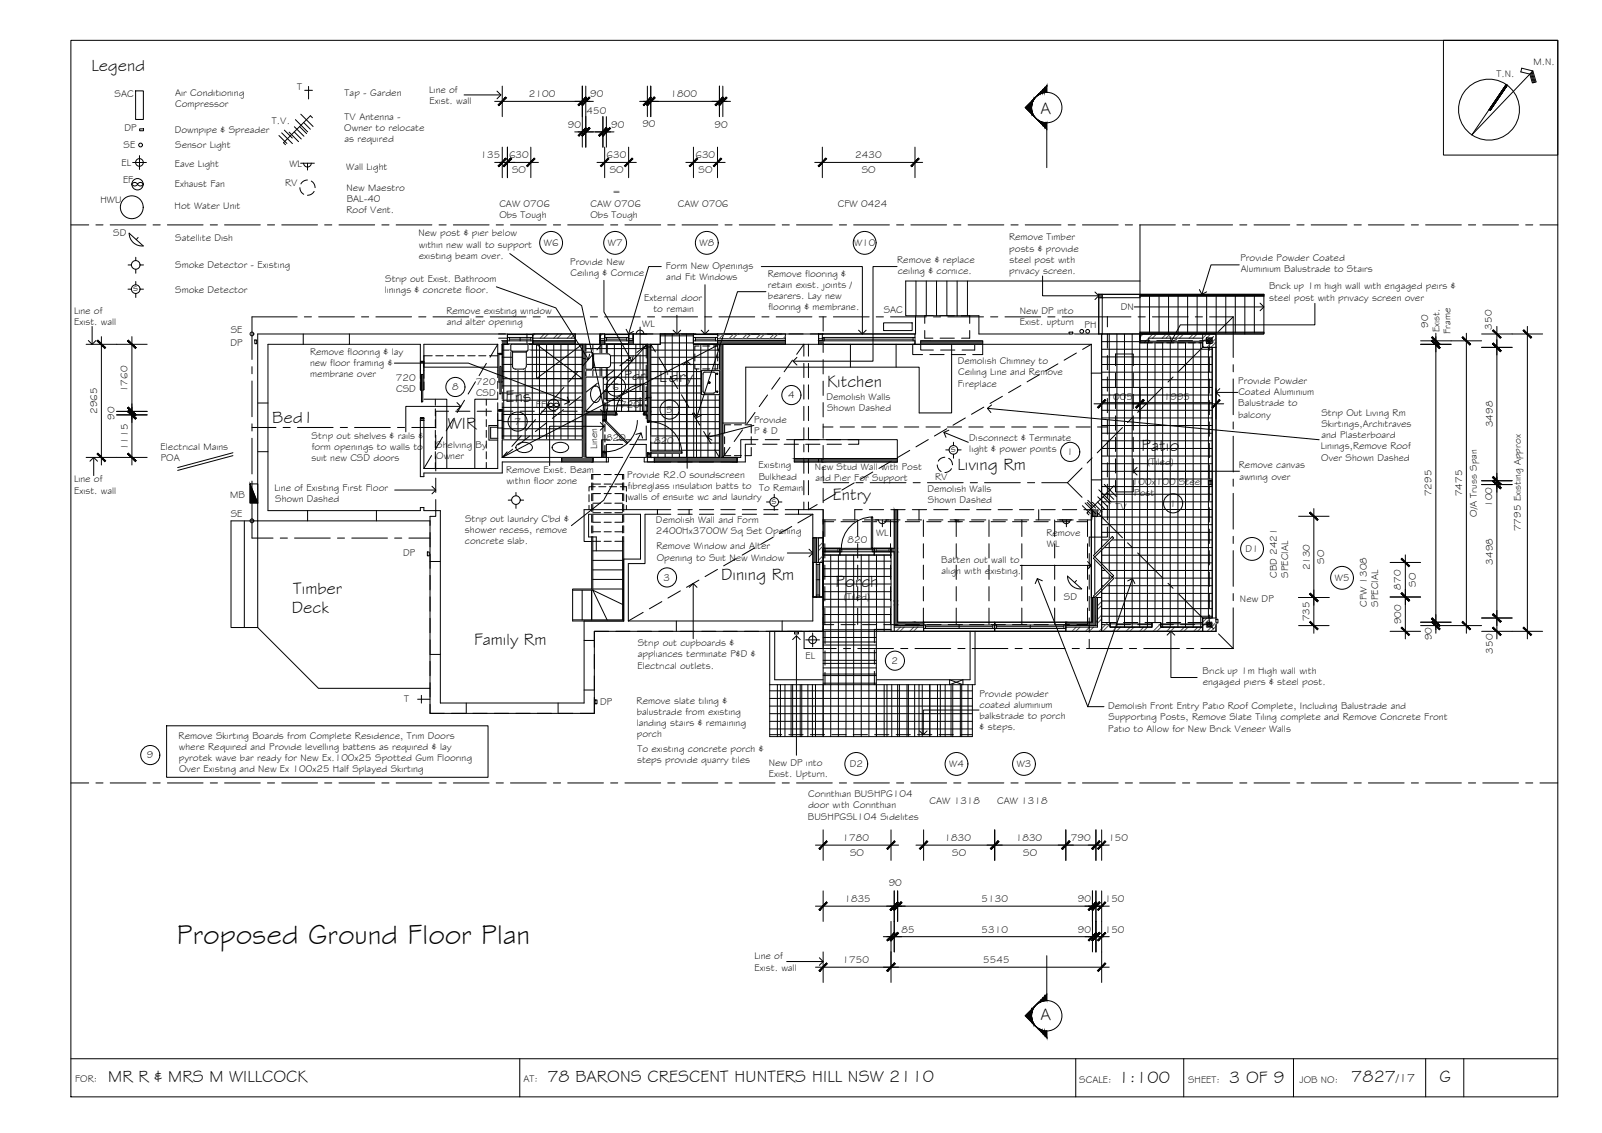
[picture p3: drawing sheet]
<svg xmlns="http://www.w3.org/2000/svg" width="420mm" height="297mm" viewBox="0 0 420 297" stroke-linecap="round" stroke-linejoin="round" font-family="sans-serif">
<defs><g id="words">
<text font-size="7.5" x="46.4" y="247.5">Proposed Ground Floor Plan</text>
<g font-size="4.5">
<text x="24" y="18.6">Legend</text>
<text x="272.9" y="29.9">A</text>
<text x="172.9" y="100.2">L'dry</text>
<text x="217" y="101.4">Kitchen</text>
<text x="132.6" y="105.3">Ens</text>
<text x="71.4" y="111">Bed1</text>
<text x="117.5" y="112.5">WIR</text>
<text x="299.4" y="118.2">Patio</text>
<text x="251.1" y="123.3">Living Rm</text>
<text x="218.4" y="131.1">Entry</text>
<text x="76.9" y="155.8">Timber</text>
<text x="189.1" y="152.1">Dining Rm</text>
<text x="219.2" y="153.8">Porch</text>
<text x="76.5" y="160.8">Deck</text>
<text x="124.3" y="169.2">Family Rm</text>
<text x="272.9" y="267.5">A</text>
<text x="28.4" y="283.6">MR R &amp; MRS M WILLCOCK</text>
<text x="143.6" y="283.6">78 BARONS CRESCENT HUNTERS HILL NSW 2110</text>
<text x="293.3" y="283.9">1:100</text>
<text x="322.3" y="283.9">3 OF 9</text>
<text x="354.4" y="283.8">7827</text>
<text x="377.5" y="283.8">G</text>
</g>
<text font-size="3.7" x="163.7" y="99.7">Pdr</text>
<text font-size="3.2" x="366.2" y="283.8">/17</text>
<g font-size="2.6">
<text x="402.2" y="17.1">M.N.</text>
<text x="78" y="23.6">T</text>
<text x="392.5" y="20.1">T.N.</text>
<text x="30.1" y="25.5">SAC</text>
<text x="45.9" y="28.1">Compressor</text>
<text x="45.9" y="25.2">Air Conditioning</text>
<text x="90.4" y="25.3">Tap - Garden</text>
<text x="112.6" y="24.4">Line of</text>
<text x="112.6" y="27.3">Exist. wall</text>
<text x="138.7" y="25.5">2100</text>
<text x="153.8" y="29.9">450</text>
<text x="154.8" y="25.5">90</text>
<text x="175.9" y="25.5">1800</text>
<text x="32.6" y="34.5">DP</text>
<text x="45.8" y="34.8">Downpipe &amp; Spreader</text>
<text x="71.3" y="32.5">T.V.</text>
<text x="90.3" y="34.3">Owner to relocate</text>
<text x="90.4" y="31.4">TV Antenna -</text>
<text x="148.9" y="33.5">90</text>
<text x="160.3" y="33.5">90</text>
<text x="168.5" y="33.2">90</text>
<text x="187.4" y="33.6">90</text>
<text x="32.4" y="38.9">SE</text>
<text x="46" y="38.9">Sensor Light</text>
<text x="90.3" y="37.2">as required</text>
<text x="126.1" y="41.5">135</text>
<text x="133.5" y="41.5">630</text>
<text x="159.1" y="41.5">630</text>
<text x="182.4" y="41.5">630</text>
<text x="224.3" y="41.5">2430</text>
<text x="31.9" y="43.6">EL</text>
<text x="32.3" y="47.9">EF</text>
<text x="45.9" y="43.9">Eave Light</text>
<text x="75.9" y="43.7">WL</text>
<text x="90.8" y="44.4">Wall Light</text>
<text x="134.3" y="45.3">SO</text>
<text x="159.9" y="45.3">SO</text>
<text x="183.2" y="45.3">SO</text>
<text x="226" y="45.3">SO</text>
<text x="26.3" y="53.3">HWU</text>
<text x="45.9" y="49">Exhaust Fan</text>
<text x="74.8" y="48.7">RV</text>
<text x="90.9" y="50.1">New Maestro</text>
<text x="90.9" y="53">BAL-40</text>
<text x="160.7" y="51.1">=</text>
<text x="45.8" y="54.9">Hot Water Unit</text>
<text x="90.9" y="55.9">Roof Vent.</text>
<text x="131" y="54.3">CAW 0706</text>
<text x="131" y="57.3">Obs Tough</text>
<text x="154.8" y="54.3">CAW 0706</text>
<text x="154.8" y="57.3">Obs Tough</text>
<text x="177.8" y="54.3">CAW 0706</text>
<text x="219.7" y="54.3">CFW 0424</text>
<text x="29.7" y="61.8">SD</text>
<text x="45.9" y="63.2">Satellite Dish</text>
<text x="109.8" y="62">New post &amp; pier below</text>
<text x="109.8" y="64.9">within new wall to support</text>
<text x="142.6" y="64.5">W6</text>
<text x="159.5" y="64.5">W7</text>
<text x="183.5" y="64.5">W8</text>
<text x="224" y="64.5">W10</text>
<text x="264.7" y="63">Remove Timber</text>
<text x="264.7" y="65.9">posts &amp; provide</text>
<text x="45.9" y="70.3">Smoke Detector - Existing</text>
<text x="109.9" y="67.8">existing beam over.</text>
<text x="149.6" y="69.4">Provide New</text>
<text x="174.6" y="70.4">Form New Openings</text>
<text x="235.3" y="68.9">Remove &amp; replace</text>
<text x="235.4" y="71.9">ceiling &amp; cornice.</text>
<text x="264.7" y="71.8">privacy screen.</text>
<text x="264.7" y="68.9">steel post with</text>
<text x="325.3" y="68.5">Provide Powder Coated</text>
<text x="325.4" y="71.4">Aluminium Balustrade to Stairs</text>
<text x="34.9" y="76.3">s</text>
<text x="46" y="76.8">Smoke Detector</text>
<text x="100.9" y="76.8">linings &amp; concrete floor.</text>
<text x="101" y="73.8">Strip out Exist. Bathroom</text>
<text x="149.6" y="72.3">Ceiling &amp; Cornice</text>
<text x="174.8" y="73.3">and Fit Windows</text>
<text x="201.4" y="72.5">Remove flooring &amp;</text>
<text x="201.4" y="75.5">retain exist. joints /</text>
<text x="332.8" y="75.9">Brick up 1m high wall with engaged peirs &amp;</text>
<text x="19.4" y="82.3">Line of</text>
<text x="117.1" y="82.4">Remove existing window</text>
<text x="168.9" y="78.9">External door</text>
<text x="171.4" y="81.8">to remain</text>
<text x="201.4" y="78.4">bearers. Lay new</text>
<text x="201.5" y="81.3">flooring &amp; membrane.</text>
<text x="231.8" y="82.1">SAC</text>
<text x="267.5" y="82.3">New DP into</text>
<text x="293.9" y="81.4">DN</text>
<text x="332.9" y="78.8">steel post with privacy screen over</text>
<text x="19.4" y="85.2">Exist. wall</text>
<text x="60.5" y="87.2">SE</text>
<text x="117.2" y="85.3">and alter opening</text>
<text x="168.5" y="85.7">WL</text>
<text x="267.5" y="85.2">Exist. upturn</text>
<text x="284.4" y="86">PH</text>
<text x="374.6" y="85.9" transform="rotate(-90 374.6 85.9)">90</text>
<text x="377.5" y="87.1" transform="rotate(-90 377.5 87.1)">Exist.</text>
<text x="380.4" y="87.6" transform="rotate(-90 380.4 87.6)">Frame</text>
<text x="391.3" y="86.4" transform="rotate(-90 391.3 86.4)">350</text>
<text x="60.5" y="90.8">DP</text>
<text x="81.3" y="93.1">Remove flooring &amp; lay</text>
<text x="251.2" y="95.5">Demolish Chimney to</text>
<text x="81.3" y="96">new floor framing &amp;</text>
<text x="81.4" y="98.9">membrane over</text>
<text x="103.9" y="99.8">720</text>
<text x="124.8" y="100.8">720</text>
<text x="251.2" y="101.4">Fireplace</text>
<text x="251.3" y="98.4">Ceiling Line and Remove</text>
<text x="324.7" y="100.7">Provide Powder</text>
<text x="33.5" y="102.9" transform="rotate(-90 33.5 102.9)">1760</text>
<text x="103.9" y="102.7">CSD</text>
<text x="118.6" y="102.3">8</text>
<text x="124.8" y="103.8">CSD</text>
<text x="140.5" y="107.1">EF</text>
<text x="160.7" y="102.2">6</text>
<text x="162.7" y="106.8">720</text>
<text x="206.7" y="104.4">4</text>
<text x="216.8" y="104.8">Demolish Walls</text>
<text x="216.9" y="107.8">Shown Dashed</text>
<text x="290.2" y="104.8">1005</text>
<text x="305.2" y="104.8">1995</text>
<text x="324.8" y="106.6">Balustrade to</text>
<text x="324.8" y="103.6">Coated Aluminium</text>
<text x="25.5" y="108.6" transform="rotate(-90 25.5 108.6)">2965</text>
<text x="30" y="110.1" transform="rotate(-90 30 110.1)">90</text>
<text x="134.9" y="111.4">7</text>
<text x="174.7" y="108.2">5</text>
<text x="197.8" y="110.8">Provide</text>
<text x="197.8" y="113.8">P &amp; D</text>
<text x="324.7" y="109.5">balcony</text>
<text x="346.6" y="109">Strip Out Living Rm</text>
<text x="346.6" y="112">Skirtings,Architraves</text>
<text x="391.5" y="112" transform="rotate(-90 391.5 112)">3498</text>
<text x="33.5" y="118.1" transform="rotate(-90 33.5 118.1)">1115</text>
<text x="42.1" y="118">Electrical Mains</text>
<text x="81.7" y="115.1">Strip out shelves &amp; rails &amp;</text>
<text x="81.8" y="118">form openings to walls to</text>
<text x="114.4" y="117.5">Shelving By</text>
<text x="156.7" y="117.8" transform="rotate(-90 156.7 117.8)">Linen</text>
<text x="158.9" y="115.5">820</text>
<text x="171.5" y="116.4">820</text>
<text x="249.4" y="118.5">s</text>
<text x="254.2" y="115.6">Disconnect &amp; Terminate</text>
<text x="254.2" y="118.5">light &amp; power points</text>
<text x="279.8" y="119.3">1</text>
<text x="346.4" y="117.8">Linings,Remove Roof</text>
<text x="346.6" y="114.9">and Plasterboard</text>
<text x="42.1" y="121">POA</text>
<text x="81.7" y="121">suit new CSD doors</text>
<text x="114.4" y="120.5">Owner</text>
<text x="132.7" y="123.9">Remove Exist. Beam</text>
<text x="164.5" y="125.3">Provide R2.0 soundscreen</text>
<text x="199" y="122.8">Existing</text>
<text x="199" y="125.7">Bulkhead</text>
<text x="213.7" y="123.2">New Stud Wall with Post</text>
<text x="245.3" y="125.8">RV</text>
<text x="301" y="122">(Tiled)</text>
<text x="324.9" y="122.8">Remove canvas</text>
<text x="325" y="125.7">awning over</text>
<text x="346.5" y="120.7">Over Shown Dashed</text>
<text x="19.4" y="126.5">Line of</text>
<text x="19.4" y="129.4">Exist. wall</text>
<text x="60.4" y="130.6">MB</text>
<text x="72" y="128.7">Line of Existing First Floor</text>
<text x="72.2" y="131.7">Shown Dashed</text>
<text x="132.8" y="126.8">within floor zone</text>
<text x="164.5" y="131.2">walls of ensuite wc and laundry</text>
<text x="164.6" y="128.3">fibreglass insulation batts to</text>
<text x="199.1" y="128.7">To Remain</text>
<text x="213.9" y="126.1">and Pier For Support</text>
<text x="243.2" y="129">Demolish Walls</text>
<text x="243.4" y="132">Shown Dashed</text>
<text x="296.9" y="127.1">100x100 Steel</text>
<text x="297.5" y="130.1">Post</text>
<text x="375.5" y="130.1" transform="rotate(-90 375.5 130.1)">7295</text>
<text x="383.4" y="130.1" transform="rotate(-90 383.4 130.1)">7475</text>
<text x="60.5" y="135.4">SE</text>
<text x="122" y="136.8">Strip out laundry C'bd &amp;</text>
<text x="172" y="137.1">Demolish Wall and Form</text>
<text x="202.4" y="132.1">s</text>
<text x="292.6" y="133.7">TV</text>
<text x="306.8" y="132.8">1</text>
<text x="387.3" y="135.5" transform="rotate(-90 387.3 135.5)">O/A Truss Span</text>
<text x="391.4" y="132.9" transform="rotate(-90 391.4 132.9)">100</text>
<text x="121.9" y="139.7">shower recess, remove</text>
<text x="121.9" y="142.6">concrete slab.</text>
<text x="172" y="140">2400Hx3700W Sq Set Opening</text>
<text x="222.3" y="142.5">820</text>
<text x="229.8" y="140.5">WL</text>
<text x="274.4" y="140.5">Remove</text>
<text x="274.6" y="143.5">WL</text>
<text x="398.9" y="139.3" transform="rotate(-90 398.9 139.3)">7795 Existing Approx</text>
<text x="105.7" y="145.7">DP</text>
<text x="172.2" y="144.1">Remove Window and Alter</text>
<text x="172.2" y="147">Opening to Suit New Window</text>
<text x="246.9" y="147.6">Batten out wall to</text>
<text x="326.7" y="144.7">D1</text>
<text x="343.5" y="149.6" transform="rotate(-90 343.5 149.6)">2130</text>
<text x="347.3" y="147.8" transform="rotate(-90 347.3 147.8)">SO</text>
<text x="391.5" y="148" transform="rotate(-90 391.5 148)">3498</text>
<text x="174.1" y="152.2">3</text>
<text x="246.9" y="150.5">align with existing.</text>
<text x="334.9" y="151.5" transform="rotate(-90 334.9 151.5)">CBD 2421</text>
<text x="337.8" y="151.5" transform="rotate(-90 337.8 151.5)">SPECIAL</text>
<text x="350.1" y="152.3">W5</text>
<text x="367.4" y="154.6" transform="rotate(-90 367.4 154.6)">870</text>
<text x="371.3" y="153.8" transform="rotate(-90 371.3 153.8)">SO</text>
<text x="221.3" y="157.2">(Tiled)</text>
<text x="279" y="157.2">SD</text>
<text x="325.2" y="157.8">New DP</text>
<text x="358.5" y="159.1" transform="rotate(-90 358.5 159.1)">CFW 1308</text>
<text x="361.4" y="159.1" transform="rotate(-90 361.4 159.1)">SPECIAL</text>
<text x="343.5" y="162.9" transform="rotate(-90 343.5 162.9)">735</text>
<text x="367.5" y="163.7" transform="rotate(-90 367.5 163.7)">900</text>
<text x="375.5" y="167.8" transform="rotate(-90 375.5 167.8)">90</text>
<text x="167.3" y="169.4">Strip out cupboards &amp;</text>
<text x="167.3" y="172.4">appliances terminate P&amp;D &amp;</text>
<text x="211.3" y="172.7">EL</text>
<text x="391.5" y="171.4" transform="rotate(-90 391.5 171.4)">350</text>
<text x="167.2" y="175.3">Electrical outlets.</text>
<text x="233.8" y="174.1">2</text>
<text x="315.4" y="176.7">Brick up 1m High wall with</text>
<text x="315.4" y="179.7">engaged piers &amp; steel post.</text>
<text x="106" y="184.1">T</text>
<text x="157.4" y="184.8">DP</text>
<text x="167" y="184.4">Remove slate tiling &amp;</text>
<text x="256.9" y="182.7">Provide powder</text>
<text x="256.9" y="185.6">coated aluminium</text>
<text x="290.6" y="185.9">Demolish Front Entry Patio Roof Complete, Including Balustrade and</text>
<text x="167" y="190.3">landing stairs &amp; remaining</text>
<text x="167" y="187.4">balustrade from existing</text>
<text x="256.9" y="188.5">balkstrade to porch</text>
<text x="256.9" y="191.4">&amp; steps.</text>
<text x="290.7" y="191.8">Patio to Allow for New Brick Veneer Walls</text>
<text x="290.8" y="188.9">Supporting Posts, Remove Slate Tiling complete and Remove Concrete Front</text>
<text x="46.8" y="193.7">Remove Skirting Boards from Complete Residence, Trim Doors</text>
<text x="46.9" y="196.6">where Required and Provide levelling battens as required &amp; lay</text>
<text x="167" y="193.2">porch</text>
<text x="167.2" y="197.2">To existing concrete porch &amp;</text>
<text x="38.5" y="198.8">9</text>
<text x="46.9" y="199.6">pyrotek wave bar ready for New Ex.100x25 Spotted Gum Flooring</text>
<text x="47" y="202.5">Over Existing and New Ex 100x25 Half Splayed Skirting</text>
<text x="167.1" y="200.1">steps provide quarry tiles</text>
<text x="201.6" y="200.9">New DP into</text>
<text x="201.7" y="203.8">Exist. Upturn.</text>
<text x="222.9" y="201.1">D2</text>
<text x="249" y="201.1">W4</text>
<text x="266.7" y="201.1">W3</text>
<text x="211.9" y="209">Corinthian BUSHPG104</text>
<text x="211.9" y="214.9">BUSHPGSL104 Sidelites</text>
<text x="211.9" y="212">door with Corinthian</text>
<text x="243.8" y="210.7">CAW 1318</text>
<text x="261.5" y="210.7">CAW 1318</text>
<text x="221" y="220.4">1780</text>
<text x="247.7" y="220.5">1830</text>
<text x="266.4" y="220.5">1830</text>
<text x="280.8" y="220.4">790</text>
<text x="290.7" y="220.5">150</text>
<text x="223" y="224.3">SO</text>
<text x="249.7" y="224.3">SO</text>
<text x="268.4" y="224.3">SO</text>
<text x="233.1" y="232.4">90</text>
<text x="221.5" y="236.5">1835</text>
<text x="257.5" y="236.5">5130</text>
<text x="282.7" y="236.5">90</text>
<text x="289.7" y="236.5">150</text>
<text x="236.4" y="244.5">85</text>
<text x="257.5" y="244.5">5310</text>
<text x="282.7" y="244.5">90</text>
<text x="289.7" y="244.5">150</text>
<text x="197.9" y="251.5">Line of</text>
<text x="197.9" y="254.5">Exist. wall</text>
<text x="221" y="252.4">1750</text>
<text x="257.9" y="252.5">5545</text>
<text x="19.7" y="283.8">FOR:</text>
<text x="137.3" y="283.6">AT:</text>
<text x="283" y="283.9">SCALE:</text>
<text x="311.6" y="283.9">SHEET:</text>
<text x="340.8" y="283.9">JOB NO:</text>
</g>
</g></defs>
<!-- layer: TILES -->
<g fill="none" stroke="#000" stroke-width=".26">
<path d="M131.7 95.5h21M131.7 91.8h21M131.7 93.7h21M131.7 97.4h21M131.7 99.3h21M132.1 90.3v29.6M134 90.3v29.6M135.9 90.3v29.6M137.7 90.3v29.6M139.6 90.3v29.6M141.5 90.3v29.6M143.3 90.3v29.6"/>
<path d="M145.2 90.3v29.6M147.1 90.3v29.6M149 90.3v29.6M150.9 90.3v29.6M153.6 91.4h16.2M153.6 93.3h16.2M153.6 95.1h16.2M153.6 97h16.2M153.6 98.9h16.2M155.5 90.3v17.6M157.4 90.3v17.6M159.3 90.3v17.6"/>
<path d="M161.1 90.3v17.6M163 90.3v17.6M164.9 90.3v17.6M166.8 90.3v17.6M168.6 90.3v17.6M170.7 95.5h18M170.7 91.8h18M170.7 93.7h18M170.7 97.4h18M170.7 99.3h18M172.6 90.3v29.6M173.2 88h8.7"/>
<path d="M173.2 89.9h8.7M174.4 87.6v32.3M176.3 87.6v32.3M178.2 87.6v32.3M180.1 87.6v32.3M181.9 90.3v29.6M183.8 90.3v29.6M185.7 90.3v29.6M187.6 90.3v29.6M288.9 89.6h10.1M288.9 91.6h29M288.9 93.6h29"/>
<path d="M288.9 95.6h29M288.9 97.6h29M288.9 99.6h29M290.9 87.6v75.6M292.9 87.6v76.8M294.9 87.6v76.8M296.9 87.6v76.8M298.9 87.6v76.8M300.9 89.9v74.5M302.9 89.9v73.3M304.9 89.9v74.5M306.9 89.9v74.5"/>
<path d="M308.9 89.9v74.5M310.9 89.9v74.5M312.9 89.9v74.5M314.9 89.9v74.5M316.9 91.1v34.9M131.7 101.2h21M131.7 103h21M131.7 104.9h21M131.7 106.8h21M131.7 108.7h21M131.7 110.5h21M131.7 112.4h21"/>
<path d="M131.7 114.3h21M131.7 116.2h21M131.7 118h21M153.6 100.8h16.2M153.6 102.6h16.2M153.6 104.5h16.2M153.6 106.4h16.2M170.7 104.9h18M170.7 106.8h18M170.7 108.7h18M170.7 110.5h18M170.7 112.4h18"/>
<path d="M170.7 114.3h18M170.7 116.2h18M170.7 118h18M170.7 101.2h18M170.7 103h18M288.9 101.6h29M288.9 103.6h29M288.9 105.6h29M288.9 107.6h29M288.9 109.6h29M288.9 111.6h29M288.9 113.6h29"/>
<path d="M288.9 115.6h29M288.9 117.6h29M288.9 119.6h29M288.9 121.6h29M288.9 123.6h29M288.9 125.6h29M288.9 127.6h29M288.9 129.6h29M288.9 131.6h29M288.9 133.6h29M288.9 135.6h29M288.9 137.6h29"/>
<path d="M288.9 139.6h29M316.9 127v35M215.9 147.1h17.8M215.9 149.1h17.8M215.9 151.1h17.8M215.9 153.1h17.8M215.9 155.1h17.8M215.9 157.1h17.8M215.9 159.1h17.8M217.9 145.5v47.6M219.9 145.5v47.6M221.9 145.5v47.6"/>
<path d="M223.9 145.5v47.6M225.9 145.5v47.6M227.9 145.5v47.6M229.9 145.5v20M231.9 145.5v20M288.9 141.6h29M288.9 143.6h29M288.9 145.6h29M288.9 147.6h29M288.9 149.6h29M288.9 151.6h29M288.9 153.6h29"/>
<path d="M288.9 155.6h29M288.9 157.6h29M288.9 159.6h29M203.9 179.5v13.6M205.9 179.5v13.6M207.9 179.5v13.6M209.9 179.5v13.6M211.9 179.5v13.6M213.9 179.5v13.6M215.9 161.1h17.8M215.9 163.1h17.8M215.9 165.1h17.8"/>
<path d="M215.9 167.1h13.9M215.9 169.1h13.9M215.9 173.1h13.9M215.9 175.1h13.9M215.9 177.1h13.9M215.9 179.1h13.9M215.9 179.5v13.6M229.9 179.5v13.6M231.9 179.5v13.6M233.9 179.5v13.6M235.9 179.5v13.6M237.9 179.5v13.6"/>
<path d="M239.9 179.5v13.6M241.9 179.5v13.6M243.9 179.5v13.6M245.9 179.5v13.6M247.9 179.5v13.6M249.9 179.5v13.6M251.9 179.5v13.6M253.9 179.5v13.6M288.9 161.6h29M291.1 163.6h11M304.4 163.6h11M201.9 181.1h53.1"/>
<path d="M201.9 183.1h53.1M201.9 185.1h53.1M201.9 187.1h53.1M201.9 189.1h53.1M201.9 191.1h53.1"/>
</g>
<!-- layer: HATCH -->
<g fill="#545454" stroke="#545454" stroke-width=".26">
<path d="M317.1 88.8h.2z"/>
<path d="M317 89.5h.2z"/>
<path d="M317.2 89.8h.2z"/>
<path d="M317 163.3h.2z"/>
<path d="M317.4 164l.2 .1z"/>
<path d="M317.4 164h.2z"/>
<path d="M317 164.2h.4z"/>
<path d="M286.3 133.6h.2v.2z"/>
<path d="M287 133.6h.4v.2z"/>
<path d="M139.7 89.4l11.2 .9v-.9zM139.7 89.4l11.2 .9h-11.2z"/>
<path d="M131.7 89.4l1.4 .9v-.9zM131.7 89.4l1.4 .9h-1.4z"/>
<path d="M169.8 90.3l.9 .7v-.7zM169.8 90.3l.9 .7h-.9z"/>
<path d="M152.7 90.3l.9 9v-9zM152.7 90.3l.9 9h-.9z"/>
<path d="M169.8 91l.9 13.3v-13.3zM169.8 91l.9 13.3h-.9z"/>
<path d="M152.7 99.3l.9 6v-6zM152.7 99.3l.9 6h-.9z"/>
<path d="M152.7 105.3l.9 2.5v-2.5zM152.7 105.3l.9 2.5h-.9z"/>
<path d="M169.8 104.3l.9 3.6v-3.6zM169.8 104.3l.9 3.6h-.9z"/>
<path d="M152.7 107.8l.9 .1zM152.7 107.8l.9 .1z"/>
<path d="M169.5 107.9l1.2 .9v-.9zM169.5 107.9l1.2 .9h-1.2z"/>
<path d="M152.7 107.9l8.8 .9v-.9zM152.7 107.9l8.8 .9h-8.8z"/>
<path d="M158.1 108.8l.9 1.2v-1.2zM158.1 108.8l.9 1.2h-.9z"/>
<path d="M169.8 108.8l.9 1.6v-1.6zM169.8 108.8l.9 1.6h-.9z"/>
<path d="M188.7 90.3l.9 29.6v-29.6zM188.7 90.3l.9 29.6h-.9z"/>
<path d="M169.8 119l.9 .9v-.9zM169.8 119l.9 .9h-.9z"/>
<path d="M158.1 118.6l.9 1.3v-1.3zM158.1 118.6l.9 1.3h-.9z"/>
<path d="M152.7 108.8l.9 11.1v-11.1zM152.7 108.8l.9 11.1h-.9z"/>
<path d="M171.6 119.9l21.7 1.2v-1.2zM171.6 119.9l21.7 1.2h-21.7z"/>
<path d="M147.3 119.9l8.2 1.2v-1.2zM147.3 119.9l8.2 1.2h-8.2z"/>
<path d="M188.2 89.3l17.8 .8v-.8zM188.2 89.3l17.8 .8h-17.8z"/>
<path d="M188.2 90.1l17.8 .2v-.2zM188.2 90.1l17.8 .2h-17.8z"/>
<path d="M234.5 133.6l.9 2.7v-2.7zM234.5 133.6l.9 2.7h-.9z"/>
<path d="M234.5 136.8l.9 7v-7zM234.5 136.8l.9 7h-.9z"/>
<path d="M233.7 143.8l1.7 .9v-.9zM233.7 143.8l1.7 .9h-1.7z"/>
<path d="M213.2 141l1 6.5v-6.5zM213.2 141l1 6.5h-1z"/>
<path d="M234.5 144.7l.9 12.9v-12.9zM234.5 144.7l.9 12.9h-.9zM234.5 157.6l.9 .9v-.9zM234.5 157.6l.9 .9h-.9z"/>
<path d="M286.2 156.7l1.2 6.4v-6.4zM286.2 156.7l1.2 6.4h-1.2z"/>
<path d="M234.5 158.5l.9 4.6v-4.6zM234.5 158.5l.9 4.6h-.9z"/>
<path d="M285.2 163.1l.5 .7v-.7zM285.2 163.1l.5 .7h-.5z"/>
<path d="M279.5 163.1l5.7 .7v-.7zM279.5 163.1l5.7 .7h-5.7z"/>
<path d="M240 163.1l2.2 .7v-.7zM240 163.1l2.2 .7h-1.5z"/>
<path d="M234.5 163.1l6.2 .7-.7-.7zM234.5 163.1l6.2 .7h-6.2z"/>
<path d="M285.7 163.1l1.7 .9v-.9zM285.7 163.1l1.7 .9h-1.7z"/>
<path d="M279.5 163.8l6.2 .2v-.2zM279.5 163.8l6.2 .2h-6.2z"/>
<path d="M240.7 163.8l1.5 .2v-.2zM240.7 163.8l1.5 .2h-1.4z"/>
<path d="M234.5 163.8l6.3 .2-.1-.2zM234.5 163.8l6.3 .2h-6.3z"/>
<path d="M250.5 136.3l.9 .5v-.5zM250.5 136.3l.9 .5h-.9z"/>
<path d="M317.1 88.8l.3 .1zM317 88.9h.4z"/>
<path d="M317 88.9h.5zM316.9 88.9h.6z"/>
<path d="M316.9 88.9l.6 .1zM316.9 88.9l.6 .1z"/>
<path d="M316.8 89h.7zM316.8 89h.7z"/>
<path d="M316.8 89h.7zM316.8 89h.7z"/>
<path d="M317.5 89l.1 .1zM317.4 89.1h.2z"/>
<path d="M316.8 89h.7zM316.8 89l.6 .1z"/>
<path d="M317.4 89.1l.3 .1zM317.4 89.1l.3 .1z"/>
<path d="M316.7 89.1h.7zM316.7 89.1l.6 .1z"/>
<path d="M317.3 89.2l.4 .1zM317.3 89.2l.4 .1h-.5z"/>
<path d="M316.7 89.2h.6zM316.7 89.2l.5 .1z"/>
<path d="M317.2 89.3h.5zM317.2 89.3h.5z"/>
<path d="M316.7 89.3h.5zM316.7 89.3h.5z"/>
<path d="M317.2 89.3l.5 .1zM317.2 89.3l.5 .1z"/>
<path d="M317.2 89.4h.5zM317.2 89.4h.5z"/>
<path d="M316.7 89.3h.5zM316.7 89.3l.4 .1z"/>
<path d="M317.2 89.4h.5zM317.2 89.4l.5 .1z"/>
<path d="M316.7 89.4h.4zM316.7 89.4l.3 .1z"/>
<path d="M316.7 89.5h.3zM316.7 89.5h.3z"/>
<path d="M317.2 89.5h.5zM317.2 89.5h.4z"/>
<path d="M316.7 89.5h.3zM316.7 89.5l.2 .1z"/>
<path d="M317.2 89.5h.4zM317.2 89.5l.4 .1z"/>
<path d="M317 89.5l.2 .2zM317 89.5l.2 .2h-.4z"/>
<path d="M317.2 89.6h.4zM317.2 89.6l.3 .1z"/>
<path d="M316.8 89.7h.4zM316.8 89.7h.4z"/>
<path d="M317.2 89.7h.3zM317.2 89.7h.2z"/>
<path d="M316.9 89.7l.3 .1zM316.9 89.7l.3 .1z"/>
<path d="M317.2 89.7h.2zM317.2 89.7l.2 .1z"/>
<path d="M317 89.8h.2zM317 89.8h.2z"/>
<path d="M317.2 126l.7 1v-1zM317.2 126l.7 1h-.7z"/>
<path d="M316.9 126l.3 1v-1zM316.9 126l.3 1h-.3z"/>
<path d="M317.2 163.3h.2zM317.2 163.3h.2z"/>
<path d="M317.2 163.3h.2zM317.2 163.3h.2z"/>
<path d="M317 163.3l.2 .1zM316.9 163.4h.3z"/>
<path d="M317.2 163.3l.3 .1zM317.2 163.3l.3 .1z"/>
<path d="M316.9 163.4h.3zM316.9 163.4h.3z"/>
<path d="M317.2 163.4l.4 .1zM317.2 163.4l.4 .1z"/>
<path d="M317.2 163.5h.4zM317.2 163.5h.4z"/>
<path d="M316.8 163.5h.2zM316.8 163.5h.2z"/>
<path d="M316.7 163.5l.3 .1zM316.7 163.5l.3 .1z"/>
<path d="M317.2 163.5l.5 .1zM317.2 163.5l.5 .1z"/>
<path d="M316.7 163.6l.4 .1zM316.7 163.6l.4 .1z"/>
<path d="M317.2 163.6l.5 .1zM317.2 163.6l.5 .1z"/>
<path d="M316.8 163.4l.4 .3v-.3zM316.8 163.4l.4 .3z"/>
<path d="M316.7 163.7h.4zM316.7 163.7h.4z"/>
<path d="M317.2 163.7l.5 .1zM317.2 163.7l.5 .1z"/>
<path d="M316.7 163.7l.5 .1zM316.7 163.7l.5 .1z"/>
<path d="M317.2 163.8h.5zM317.2 163.8h.5z"/>
<path d="M316.7 163.8h.5zM316.7 163.8h.5z"/>
<path d="M316.7 163.8l.6 .1zM316.7 163.8l.6 .1z"/>
<path d="M317.2 163.8h.5zM317.2 163.8l.5 .1z"/>
<path d="M316.7 163.9h.7zM316.7 163.9h.7z"/>
<path d="M317.3 163.9h.4zM317.3 163.9l.3 .1z"/>
<path d="M316.7 163.9l.8 .1zM316.7 163.9l.8 .1z"/>
<path d="M316.8 164l.7 .1zM316.8 164l.7 .1z"/>
<path d="M316.8 164.1h.7zM316.8 164.1l.7 .1z"/>
<path d="M316.9 164.2h.6zM316.9 164.2h.5z"/>
<path d="M317 164.2h.3zM317.1 164.2h.2z"/>
<path d="M215.9 120.2l19.4 .9v-.9zM215.9 120.2l19.4 .9h-19.4z"/>
<path d="M212 120.2l3.9 .9v-.9zM212 120.2l3.9 .9h-3.9z"/>
<path d="M210.8 120.2l1.2 .9v-.9zM210.8 120.2l1.2 .9h-1.2z"/>
<path d="M208.3 120.2l2.5 .9v-.9zM208.3 120.2l2.5 .9h-2.5z"/>
<path d="M169.1 107.9l.4 .9v-.9zM169.1 107.9l.4 .9h-.4z"/>
<path d="M241.5 89.4l16.2 .9v-.9zM241.5 89.4l16.2 .9h-16.2z"/>
<path d="M157.4 89.3l1.2 1v-1zM157.4 89.3l1.2 1h-1.2z"/>
<path d="M288.2 77.2l.9 .9v-.9zM288.2 77.2l.9 .9h-.9z"/>
<path d="M287 133.6l.4 .2zM287.2 133.8h.2v.2z"/>
<path d="M286.5 133.6l.7 .2-.2-.2zM286.5 133.6l.7 .2h-.7z"/>
<path d="M286.2 133.6l.3 .2zM286.2 133.6l.3 .2h-.3z"/>
<path d="M286.5 133.8l.9 .2-.2-.2zM286.5 133.8l.9 .2h-.9z"/>
<path d="M286.2 133.8l.3 .2v-.2zM286.2 133.8l.3 .2h-.3z"/>
<path d="M286.5 134l.9 1.4v-1.4zM286.5 134l.9 1.4h-.9z"/>
<path d="M286.2 134l.3 1.4v-1.4zM286.2 134l.3 1.4h-.3z"/>
<path d="M164.9 89.3l1.2 1v-1zM164.9 89.3l1.2 1h-1.2z"/>
<path d="M214.7 89.3l1 1v-1zM214.7 89.3l1 1h-1z"/>
</g>
<g fill="none" stroke="#545454" stroke-width=".26">
<path d="M140.2 87.6l-.5 .5M142.8 87.6l-1.1 1.1M143.8 87.6l-1.1 1.1M146.3 87.6l-1.1 1.1M147.3 87.6l-1.1 1.1M149.9 87.6l-1.1 1.1M150.9 87.6l-1.1 1.1M158 87.6l-.6 .6M188.9 87.6l-.7 .7M189.9 87.6l-1.3 1.2M192.4 87.6l-1.2 1.2M193.4 87.6l-1.2 1.2"/>
<path d="M196 87.6l-1.3 1.2M197 87.6l-1.3 1.2M199.5 87.6l-1.2 1.2M200.5 87.6l-1.2 1.2M203.1 87.6l-1.3 1.2M204.1 87.6l-1.3 1.2M206 88.2l-.6 .6M299.8 87.6l-.8 .8M301.3 89.6l-.2 .3M302.4 87.6l-2.4 2.3M303.3 87.6l-1.1 1.1M305.9 87.6l-1.1 1.1"/>
<path d="M306.9 87.6l-1.1 1.1M309.4 87.6l-1.1 1.1M310.4 87.6l-1.1 1.1M313 87.6l-1.1 1.1M314 87.6l-1.1 1.1M316.4 88.7l-1 1M316.5 87.6l-1.1 1.1M317.5 87.6l-1 1M317.6 90.1l-1 1M318.9 88.7l-1 1M318.9 89.7l-1.3 1.4M288.2 133.6l-.4 .4"/>
<path d="M288.9 133.9l-1.1 1.1M215.9 142.1l-1.3 1.3M215.9 145.7l-1.3 1.2M215.9 143.1l-1.3 1.3M215.9 146.7l-.8 .8M288.9 157.7l-1.1 1.1M288.9 158.7l-1.1 1.1M236.1 164.4l-1.1 1.1M237.1 164.4l-1.1 1.1M239.7 164.4l-1.1 1.1M240.7 164.4l-1.1 1.1M242.2 165.4l-.1 .1"/>
<path d="M279.7 164.4l-.2 .2M282.2 164.4l-1.1 1.1M283.2 164.4l-1.1 1.1M285.8 164.4l-1.1 1.1M286.8 164.4l-1.1 1.1M288.9 161.3l-1.1 1.1M288.9 162.3l-1.1 1.1M290.5 163.2l-2.3 2.3M291.1 163.6l-1.9 1.9M292.9 164.4l-1.1 1.1M293.9 164.4l-1.1 1.1M296.4 164.4l-1.1 1.1"/>
<path d="M297.4 164.4l-1.1 1.1M300 164.4l-1.1 1.1M301 164.4l-1.1 1.1M302.2 163.2l-.1 .1M304.4 163.5l-2 2M304.5 164.4l-1.1 1.1M307.1 164.4l-1.1 1.1M308.1 164.4l-1.1 1.1M310.6 164.4l-1.1 1.1M311.6 164.4l-1.1 1.1M314.2 164.4l-1.1 1.1M315.2 164.4l-1.1 1.1"/>
<path d="M316.6 162l-1.2 1.1M317.5 162l-2.1 2.1M317.7 164.4l-1.1 1.1M318.9 164.2l-1.3 1.3M318.9 163.2l-1.1 1.1"/>
</g>
<!-- layer: EXISTING -->
<g fill="none" stroke="#000" stroke-width=".26">
<path d="M299 59v30.3h2.5M240.2 73.7v9.1M242.9 73.7v9.1M245.6 73.7v9.1M248.3 73.7v9.1M251 73.7v9.1M253.7 73.7v9.1M299 73.7h-61.5v9.1h2.6M299 77.5h32.5M301.5 77.5v9.8M304 77.5v9.8M306.5 77.5v9.8"/>
<path d="M309 77.5v9.8M311.5 77.5v9.8M314 77.5v9.8M316.5 77.5v9.8M319 77.5v9.8M321.5 77.5v9.8M324 77.5v9.8M326.5 77.5v10.1M329 77.5v9.8M79.5 87.6v2.7M91.6 87.6v2.7M110.2 99.2v-8.9h-39.9v43.6h39.9v-.8h1v.8h4.3v50.4h37.7v-21.5"/>
<path d="M130.5 99v-8.7h-19.3v8.9M130.5 100v1.8M131.7 100v1.8M138.2 87.6v1.1M138.2 89.1v1.2M150.9 87.6v2.7M157.8 94.5v-4.2h-26.1v8.7M157.8 96.3v3.8M159 93.9v-3.6h10.5v3.6M159 95.8v3.7M169.5 95.8v3.7M173.2 87.6v2.7h-2.5v.7h-1.2"/>
<path d="M181.9 87.6v2.7h28.9v3.1M206 87.6v2.7M210.8 95.3v3.7M212 95.3v3.7M239.4 90.3v2.7h2.6M242.5 86.6v2.1h2.2M243.9 93h3.7M244.7 82.8h-2.2v2M244.8 91.8h-3.3v-1.5h-29.5v3.1M246.6 82.8h3.7M246.6 88.7h3.7M246.7 91.8h3.7"/>
<path d="M249.5 93h3.7M252.2 82.8h2.1v2M252.3 91.8h3.3v-1.5h30.6v43.3h-1.9M254.3 86.6v2.1h-2.1M257.7 90.3v2.7h-2.6M286.2 97.8h2.7M288.2 87.6v-10.4h43.3v10.4h-32.5M288.9 87.6h30v77.9h-163v21.5h-43.1v-50.4h-52.2v27.9h7M288.9 87.6h-32.2v-4.8h-16.6v4.8h-172.5v76.9M288.9 87.6v48.7M292.6 95.9v-3.1h4.6v3.1M292.6 97.8v3.7"/>
<path d="M297.2 97.8v3.7M299 87.3h32.5M303.4 89.3h3.7M309 89.3h3.8M314.6 89.3h2.6v2.6M317.2 93.7v3.8M317.2 99.3v3.8M67.6 118.4h2.7M67.6 105.7h2.7M110.2 100.1v2h1v-2M130.5 108.4v14.4h-19.3v-12.6h-1v14.8h1v-1h20.5v-2.9h15.6v-1.2M130.5 102.8v1.9"/>
<path d="M130.5 105.6v1.9M130.5 111.6h-2.3v3.8h2.3M130.5 112h-1.8v2.9h1.8M130.5 110.2h1.2M131.7 102.8v1.9M131.7 105.6v1.9M131.7 108.4v11.5h26.1M155.5 119.9v1.2h4.1v-1.2M157.8 102v4.2h2.1M157.8 115.3v4.6M159 101.4v3.6h4.3M159.9 115.3h-2.1v4.6"/>
<path d="M161.8 115.3h3.7M161.8 106.2h3.7M163.3 116.5h-4.3v3.4h4.3M165.2 116.5h4.3v3.4h-4.3M167.4 106.2h2.1v3.6M169 119.9v1.2h6.9M169.5 104.3h1.2v4M169.5 101.4v3.6h-4.3M169.5 111.7v3.6h-2.1M170.7 115.8v4.1h.9M170.7 110.2v3.8M175.9 119.9h-4.3v1.2"/>
<path d="M177.8 119.9h3.8M183.4 119.9h3.8M193.3 119.9v1.2M198.2 116.5h-2.7v4.6h-6.5M198.8 115.3h-4.5v4.6h-5.3M200.1 116.5h3.7M200.7 115.3h3.7M205.7 116.5h3.7M210.8 100.9v3.7M210.8 106.5v3.8M210.8 112.1v3.2h-4.5M210.8 116.5v2"/>
<path d="M211.3 116.5h3.7M212 100.9v3.7M212 106.5v3.8M212 112.1v3.2h2.9M212 116.5v2M216.8 115.3h3.7M216.9 116.5h3.8M222.4 115.3h2.8v1.2h-2.6M292.6 103.4v3.7M292.6 109v3.8M292.6 114.6v3.8M297.2 103.4v3.7"/>
<path d="M297.2 109v3.8M297.2 114.6v3.8M317.2 105v3.7M317.2 110.6v3.8M317.2 116.2v3.8M64.1 136.6v27.9M80.7 133.9v2.7M98.7 133.9v2.7M154.5 129.7v1.8M154.5 132.5v1.1M155.2 133.6h-2v8.4h2M155.2 126.6v1.9"/>
<path d="M155.2 129.4v1.9M155.2 132.2v1.9M155.2 135v1.9M155.2 137.9v1.8M155.5 133.6h16.9v1.2h-3.2v13h-4.4v15h48.4v-28h-3.8M155.5 124.4v1.3M155.5 126.6v1.9M155.5 132.2v1.9M155.5 135v1.9h2M155.5 137.9v1.8M155.5 139.4h2M155.5 134.4h2"/>
<path d="M155.5 131.9h2M155.5 126.9h2M156.1 127.6h-1.6v1.1M157 127.6h1.9M157.5 124.4h-2.3v1.3M157.5 129.4h-2v1.9M158.4 139.4h1.9M158.4 136.9h1.9M158.4 134.4h1.9M158.4 131.9h1.9M158.4 129.4h1.9M158.4 126.9h1.9"/>
<path d="M158.4 124.4h1.9M159.9 127.6h1.8M161.3 124.4h2.3v1.2M161.3 139.4h2M161.3 134.4h2M161.3 131.9h2M161.3 129.4h2v1.9M161.3 126.9h2M162.7 127.6h1.6v1.1M163.3 135v1.9h-2M163.3 124.4v1.3M163.3 126.6v1.9"/>
<path d="M163.3 132.2v1.9M163.3 137.9v1.8M163.6 126.6v1.9M163.6 129.4v1.9M163.6 132.2v1.9M163.6 135v1.9M163.6 137.8v1.9M164.3 129.7v1.8M164.3 132.5v1.1M177.8 121.1h3.8M180.7 133.6v1.2M183.4 121.1h3.8"/>
<path d="M209.4 133.6h6.5v59.5M210.8 120.3v3.8M210.8 126v3.7M210.8 131.6v2M212 120.3v3.8M212 126v3.7M212 131.6v2M215.9 136.8h2.8M216.3 136.3v4.4M219.2 136.3h-3.3v27.5h2.8M220.6 136.8h3.7M221.1 136.3h3.7"/>
<path d="M224.9 136.3v4.4M226.2 133.6h-2v2.7M226.2 136.8h3.7M226.7 136.3h3.7M228 133.6h3.8M231.8 136.8h3.7M232.3 136.3h3.8M233.6 136.3v4.4M233.6 133.6h3.8M237.4 136.8h3.8M237.9 136.3h3.8M239.3 133.6h3.7"/>
<path d="M241 133.6v2.7M242.2 136.3v4.4M243.1 136.8h3.7M243.6 136.3h3.7M244.9 133.6h3.8M248.7 136.8h3.7M249.2 136.3h3.7M250.5 133.6h3.8M250.8 136.3v4.4M254.3 136.8h3.7M254.8 136.3h3.8M256.1 133.6h3.8"/>
<path d="M259.4 136.3v4.4M259.9 136.8h3.8M260.4 136.3h3.8M261.8 133.6h3.7M265.6 136.8h3.7M266.1 136.3h3.7M267.4 133.6h3.8M268 136.3v4.4M271.2 136.8h3.7M271.7 136.3h3.7M272.4 133.6v2.7M273 133.6h3.8"/>
<path d="M276.6 136.3v4.4M276.8 136.8h3.8M277.3 136.3h3.8M278.6 133.6h3.8M282.4 136.8h2.8M282.9 136.3h3.3M285.2 136.3v4.4M286.2 125.8h2.7M292.6 125.9v3.1h4.6v-3.1M292.6 120.3v3.7M297.2 120.3v3.7M317.2 121.8v3.8"/>
<path d="M317.2 127.5v3.7M317.2 133.1v3.8M317.2 138.7v3.8M112.8 147.2h2.7M152.7 154.7v7.8M155.2 154.7v7.8M155.5 140.7v14h-5.3M155.5 154.4h7.8M155.5 151.9h7.8M155.5 149.4h7.8M155.5 146.9h7.8M155.5 144.4h7.8"/>
<path d="M155.5 141.9h2M156.4 144.4v-3.6h-2v-6h13.6v11.8h-4.4M158.4 141.9h1.9M161.3 141.9h2M163.3 158.5l-7.8-3.8 3.7 7.8M163.3 140.7v21.8h-13.1M163.6 140.6v22.2h-13.4v-8.4h5v-13.7M213.2 156.5h2.7M213.2 141h2.7M216.3 142.6v3.7M216.3 148.2v3.7M216.3 153.8v3.7"/>
<path d="M216.3 159.4v4.4M224.9 142.6v3.7M224.9 148.2v3.7M224.9 153.8v3.7M224.9 159.4v4.4M233.6 142.6v3.7M233.6 148.2v3.7M233.6 153.8v3.7M233.6 159.4v4.4M242.2 142.6v3.7M242.2 148.2v3.7M242.2 153.8v3.7"/>
<path d="M242.2 159.4v4.4M250.8 142.6v3.7M250.8 148.2v3.7M250.8 153.8v3.7M250.8 159.4v4.4M259.4 142.6v3.7M259.4 148.2v3.7M259.4 153.8v3.7M259.4 159.4v4.4M268 142.6v3.7M268 148.2v3.7M268 153.8v3.7"/>
<path d="M268 159.4v4.4M276.6 142.6v3.7M276.6 148.2v3.7M276.6 153.8v3.7M276.6 159.4v4.4M285.2 159.4v4.4h-2.8M285.2 142.6v3.7M285.2 148.2v3.7M285.2 153.8v3.7M317.2 144.3v3.8M317.2 150v3.7M317.2 155.6v3.8"/>
<path d="M67.6 164.5l15.9 16h29.3M112.8 171.6h2.7M153.2 167.9h2.7M177.4 162.8v2.7M201.9 165.5v27.6h53.1v-13.6M203.2 165.5v12.7h12.7M204.7 179.5v13.6M205.1 162.8v2.7M207.5 179.5v13.6M210.3 179.5v13.6M213.1 179.5v13.6M215.9 168.3h13.9"/>
<path d="M215.9 171.1h13.9M215.9 173.9h13.9M215.9 176.7h13.9M220.6 163.8h3.7M226.2 163.8h3.7M229.8 165.5v27.6M231.8 163.8h3.7M232.6 179.5v13.6M235.4 179.5v13.6M237.4 163.8h3.8M238.2 179.5v13.6M241 179.5v13.6"/>
<path d="M243.1 163.8h3.7M243.8 179.5v13.6M246.6 179.5v13.6M248.7 163.8h3.7M249.1 178.2v1.3l3.4-1.3v1.3zM249.4 179.5v13.6M252.2 179.5v13.6M254.3 163.8h3.7M254.4 165.5v12.7h-24.6M255.7 165.5v14h-53.8M259.9 163.8h3.8M265.6 163.8h3.7"/>
<path d="M271.2 163.8h3.7M276.8 163.8h3.8M288.9 163.8h2M292.7 163.8h3.8M298.4 163.8h3.7M304 163.8h3.7M309.6 163.8h3.8M317.2 161.2v2.6h-2M122.3 184.3v2.7M146.4 184.3v2.7M153.2 180.9h2.7"/>
</g>
<!-- layer: NEWWORK -->
<g fill="none" stroke="#000" stroke-width=".26">
<path d="M289.1 77.2v.9h-.9M299 77.2v.9h-9.9v9.5h-.9v-10.4h43.3v.5h-32.5M110.2 94.8h1M130.8 87.6h1.8M130.8 88.7h2.3M131.7 89.4h1.4M133.1 87.6v2.7M139.7 90.3v-2.7h11.2v2.7M139.7 87.7v2.4M139.7 89.4h11.2M139.7 88.7h11.2M152.7 90.3v29.6"/>
<path d="M153.6 90.3v17.6h16.2v-17.6M157.4 87.6v2.7v-2.7M157.4 87.6h1.2v2.7M157.4 88.8h1.2M157.4 89.3h1.2M164.9 88.8h1.2M164.9 89.3h1.2M166.1 87.6v2.7v-2.7M166.1 87.6h-1.2v2.7M166.1 87.6v2.7M170.7 90.3h2.5v-2.7h8.7v2.7h6.8v29.6h-18.9M170.7 90.3h-39v2.4h-1.2"/>
<path d="M170.7 90.3v29.6M181.9 87.6v2.7M188.2 88.8h17.8M188.2 89.3h17.8M206 90.3h-16.4v29.6h3.7v1.2h-23.5v-1.2M206 87.6h-17.8v2.7M210.8 90.3h1.2M214.7 87.6v2.7M214.7 90.3h1.2M214.7 88.8h1.2M214.7 89.3h1.2M215.7 87.6v2.7"/>
<path d="M215.9 87.6h-1.2v2.7M239.4 90.3h18.3v-.9h-16.2v.9M240 87.6v2.7M299 89.9v-2.3h19.9v3.5M299 87.1h32.5v.5h-32.5zM299 89.5h16.4M301.3 89.9h1M301.3 88.7h14.1M303.2 89.9h1.9M306 89.9h1.9M308.8 89.9h1.9M311.6 89.9h1.9"/>
<path d="M314.4 89.9h1M315.4 87.6v3.5h3.5M316.4 88.6h1.5v1.5h-1.5zM317.9 91.1v70.9M318.9 91.1v74.4h-84.4v-20.8h-5.2M110.2 109.8h1v.4h-1zM131.7 112.2h-1.2v-4.5h1.2v12.2h27.3M147.3 119.9v1.2h8.2v-1.2M153.6 119.9v-11.1h4.5v11.1M158.1 107.9v.9h.9v-.9M159 118.6v2.5M161.5 107.9v.9h-2.5v1.3"/>
<path d="M169.1 107.9v.9h.7v1.6M170.7 110.4h-.9h.9M170.7 119h-.9v.9M171.6 119.9v1.2M175.9 133.6h-3.5v1.2h3.5M177.8 133.6h3.8M177.8 134.8h3.8M183.4 133.6h3.8M183.4 134.8h3.8M189 133.6h3.8M189 134.8h3.8M194.7 133.6h3.7"/>
<path d="M194.7 134.8h3.7M200.3 133.6h3.8M200.3 134.8h3.8M205.9 133.6h3.5v1.2h-3.5M208.3 120.2h27v.9h-27zM214.7 120.2v.9M215.5 120.2v.9M286.2 133.6v1.8M286.5 133.6v1.8h2.4M286.5 135.4h-.3v21.2M287.4 133.6v1.8M287.8 133.6v1.8"/>
<path d="M288.9 133.6v31.9M317.9 126h-1v1h1M213.2 147.5v-6.5h1v6.5M213.2 147.5v9h2.7M213.2 147.5h2.7M214.6 141h1.3v6.5h-1.3zM215.9 144.7h4.4M220.3 145.5v-1.7h-4.4v21.7h-14M229.3 145.5v-1.7h5.2v-10.2h.9v29.5h51.1v-6.5M286.2 156.6v6.5M286.2 156.6h2.7M287.4 156.6v7.4h-7.9"/>
<path d="M287.8 156.6v7.8h-8.3M216.4 165.5v3.3M216.4 170.6v3.8M216.4 176.3v3.2M229.3 170.4v3.7M229.3 176v3.5M233.7 165h-4.4v3.5M234.5 164.4h7.7M234.5 164h7.7M242.2 165.5v-2.4v2.4M260.9 163.1v2.4M279.5 163.1v2.4"/>
<path d="M288.9 163.2h2.2v1.2h11v-1.2h2.3v1.2h11v1.1h-26.5zM288.9 163.2h3.9M294.7 163.2h3.7M300.3 163.2h3.7M305.9 163.2h3.8M311.6 163.2h3.8M316.5 163.1h1.3v1.3h-1.3zM318.9 162h-3.5v3.5M201.9 192.6h3.1M206.9 192.6h3.7M212.5 192.6h3.8M218.2 192.6h3.7"/>
<path d="M223.8 192.6h3.7M229.4 192.6h3.7M235 192.6h3.8M240.7 192.6h3.7M246.3 192.6h3.7M251.9 192.6h3.1"/>
<circle cx="317.2" cy="89.3" r=".5"/>
<circle cx="317.2" cy="163.7" r=".5"/>
</g>
<!-- layer: BORDER -->
<g fill="none" stroke="#000" stroke-width=".26">
<path d="M18.6 10.6h390v277h-390zM378.6 10.6h30v30.1h-30zM401.4 19.2l.8 2.5M401.6 19l.8 2.6M401.8 18.8l.8 2.8M402 18.6l.9 2.9-1 .3-.7-2.4-2.3-.5 .2-1 2.9 .7-16 16.8 9-13.2M395.3 22.4l-4.5 6.5M18.6 277.6h390M136.3 277.6v10M282.1 277.6v10M310.5 277.6v10M339.2 277.6v10"/>
<path d="M373.9 277.6v10M383.9 277.6v10"/>
<circle cx="390.5" cy="28.7" r="8"/>
</g>
<!-- layer: TEXT -->
<g fill="none" stroke="#000" stroke-width=".26">
<path d="M43.7 190.3h84.3v13.5h-84.3zM285.3 185.3h4.2"/>
<circle cx="119.4" cy="101.5" r="2.51"/>
<circle cx="135.8" cy="110.5" r="2.51"/>
<circle cx="161.5" cy="101.3" r="2.51"/>
<circle cx="175.6" cy="107.4" r="2.51"/>
<circle cx="207.6" cy="103.6" r="2.51"/>
<circle cx="280.7" cy="118.5" r="2.51"/>
<circle cx="307.7" cy="132" r="2.51"/>
<circle cx="174.9" cy="151.4" r="2.51"/>
<circle cx="234.7" cy="173.2" r="2.51"/>
<circle cx="39.4" cy="198" r="2.51"/>
</g>
<!-- layer: SERVICES -->
<g fill="none" stroke="#000" stroke-width=".26">
<path d="M35.6 23.8h2v7.5h-2zM36.6 33.8h1v.5h-1zM73.2 35.5l2 2.1M73.9 34.8l2.8 2.8M74.6 34.1l2.1 2.1M75.8 34.6l2.5 2.5M77.2 34.6l1.8 1.8M77.2 33.2l2.5 2.5M77.5 31.4l3.2 3.2M78.6 33.2l1.8 1.8M78.9 29.9l3.2 3.3M79.7 32.1l1.7 1.8"/>
<path d="M79.9 23.7h2M80.9 22.7v3.2M81.9 30.9l-.5-.6-7.1 7.1 .6 .5M34.6 48.3a.86 .86 0 0 1 1.5 0 .85 .85 0 0 1 1.5 0M34.6 48.3a.86 .86 0 0 0 1.5 0 .85 .85 0 0 0 1.5 0M34.8 42.6h3.6M36.6 40.8v3.6M78.7 49.2l.2 .9 .8 .8M78.9 42.8h3.6M79.6 42.8a1.01 1.01 0 0 0 1 1 1.01 1.01 0 0 0 1-1M80.6 47.2l-1 .3-.7 .7M80.7 42.8v1.8"/>
<path d="M81.6 47.5l.7 .6 .3 1.1M82.4 50.2l-.9 .8-.8 .2M33.6 75.8h.9M33.6 69.5h.9M33.9 61.1l3.7 3.4M33.9 61.1a3.4 3.4 0 0 0 3.7 3.4M35.6 67.5v.8M35.6 70.6v1M35.6 73.8v.9M35.6 77v1M36.2 62.3l-.5 .5M36.7 69.5h.9"/>
<path d="M36.7 75.8h.9M66.8 89.1h.5v1h-.5zM166.1 87.6h3.6M166.9 87.5a1.01 1.01 0 0 1 1-1 1.01 1.01 0 0 1 1 1M167.9 85.8v1.8M231.7 84.6h7.5v2.1h-7.5zM280.4 87.1h1v.5h-1zM61.1 118.7l-14.5 3.9M61.1 119.5l-14.5 3.8M143.9 105.9a.86 .86 0 0 1 1.3 .3 .86 .86 0 0 1-1.5 0zM145.2 106.2a.86 .86 0 0 1 1.5 0M145.2 106.2a.86 .86 0 0 0 1.5 0"/>
<path d="M247.8 119.9l-1 .3-.7 .7M248 118h.9M250.1 115.9v.9M250.1 119.1v1M251.2 118h.9M65.6 126.9v5h2l-2-5h2v5M133.3 131.1h.9M135.3 129.1v.9M135.3 132.2v1.1M136.4 131.1h.9M201 131.6h.9M203.1 129.6v.9"/>
<path d="M203.1 132.8v1M204.2 131.6h.9M229.6 136.3h3.6M230.4 136.3a1.01 1.01 0 0 0 1 1 1.01 1.01 0 0 0 1-1M231.4 136.3v1.8M245.8 121.9l.2 .9 .8 .8M248.8 120.2l.7 .6 .3 1.1M249.5 122.9l-.8 .8-.9 .2M277.9 136.3h3.6M278.7 136.3a1.01 1.01 0 0 0 1 1 1.01 1.01 0 0 0 1-1M279.7 136.3v1.8M283.9 132.6l2 2"/>
<path d="M284.6 131.9l2.8 2.8M285.3 131.2l2 2M286.5 131.7l2.5 2.5M287.9 131.6l1.8 1.9M287.9 130.3l2.5 2.5M288.2 128.4l3.2 3.2M289.3 130.2l1.8 1.9M289.6 127l3.2 3.2M290.4 129.2l1.7 1.7M292.7 127.9l-.6-.5-7 7.1 .5 .5M112.1 144.7h.5v1h-.5zM280 151l3.7 3.4a3.4 3.4 0 0 1-3.7-3.4z"/>
<path d="M282.3 152.2l-.5 .5M208.4 165.7h1v.5h-1zM211.3 167.8h3.6M213.1 166v3.6M318.9 162.3h.5v1h-.5zM109.5 183.3h3.3M110.5 182.3v2M156.1 183.5h.5v1h-.5z"/>
<circle cx="36.9" cy="38" r=".5"/>
<circle cx="34.6" cy="54.3" r="3"/>
<circle cx="36.1" cy="48.3" r="1.49"/>
<circle cx="36.6" cy="42.6" r="1.01"/>
<circle cx="35.6" cy="75.8" r="1.13"/>
<circle cx="35.6" cy="69.5" r="1.13"/>
<circle cx="66.1" cy="87.5" r=".5"/>
<circle cx="283.7" cy="86.9" r=".5"/>
<circle cx="285.3" cy="86.9" r=".5"/>
<circle cx="145.2" cy="106.2" r="1.49"/>
<circle cx="250.1" cy="117.9" r="1.13"/>
<circle cx="66.1" cy="136.5" r=".5"/>
<circle cx="135.3" cy="131.1" r="1.13"/>
<circle cx="203" cy="131.6" r="1.13"/>
<circle cx="213.1" cy="167.7" r="1.01"/>
</g>
<!-- layer: ROOFPLAN EXIST. -->
<g fill="none" stroke="#000" stroke-width=".26">
<path d="M66.1 96.1v1.9M66.1 99.9v9.4M77.9 83.1h-11.8v11.1M79.8 83.1h1.9M83.6 83.1h9.3M94.8 83.1h1.9M98.6 83.1h9.3M109.8 83.1h1.9M113.6 83.1h9.3M124.8 83.1h1.9M128.6 83.1h9.4M139.8 83.1h1.9"/>
<path d="M143.6 83.1h9.3M154.8 83.1h1.9M158.6 83.1h9.3M169.8 83.1h1.9M173.6 83.1h9.4M184.8 83.1h1.9M188.6 83.1h9.3M199.8 83.1h1.9M203.6 83.1h9.3M214.8 83.1h1.9M218.6 83.1h9.4M229.8 83.1h1.9"/>
<path d="M233.6 83.1h9.3M244.8 83.1h1.9M248.6 83.1h9.3M259.8 83.1h1.9M263.6 83.1h9.4M274.8 83.1h1.9M278.6 83.1h11.8v2.6M290.4 87.6v3.7M290.4 93.2v3.7M290.4 98.8v3.8M66.1 111.1v1.9M66.1 114.9v9.4"/>
<path d="M66.1 112.1h6.3M74.2 112.1h1.9M78 112.1h9.4M89.2 112.1h1.9M93 112.1h9.4M104.3 112.1h1.8M108 112.1h6.3M215.9 111.9h2.6M220.4 111.9h3.7M226 111.9h3.7M231.6 111.9h3.7M237.2 111.9h3.8"/>
<path d="M242.9 111.9h3.7M248.5 111.9h3.7M254.1 111.9h3.7M259.7 111.9h3.8M265.3 111.9h3.8M271 111.9h3.7M276.6 111.9h3.7M282.2 111.9h3.8M287.8 111.9h2.6M290.4 104.5v3.7M290.4 110.1v3.7M290.4 115.7v3.7"/>
<path d="M66.1 129.9v11.2h5.5M66.1 126.1v1.9M290.4 138.2v2.6h-4.7v2.4M290.4 121.3v3.8M290.4 127v3.7M290.4 132.6v3.7M73.5 141.1h1.9M77.2 141.1h9.4M88.5 141.1h1.9M92.3 141.1h9.3M103.5 141.1h1.9M107.2 141.1h5.6"/>
<path d="M285.7 145.1v3.8M285.7 150.7v3.8M285.7 156.4v3.7M215.9 164.4v5.4M285.7 162v3.7M285.7 167.6v2.4"/>
</g>
<!-- layer: 0.13 -->
<g fill="none" stroke="#000" stroke-width=".26">
<path d="M127.6 95.3l-1.9 3.2M130.5 90.3l-2 3.4M151.6 97.4l-2.5 2.8M155.3 93.1l-2.5 2.8M157.8 90.3l-1.2 1.4M161.1 97l-3 2.3M165.6 93.6l-3 2.3M167 92.4l2.8-2.1-16.2 17.6M167.9 93v3.7M167.9 98.6v3.8M170.7 90.3l1.2 2M171.3 87.6h-3.4v3.5"/>
<path d="M172.9 93.9l1.9 3.2M173.1 87.6h3.8M175.8 98.7l1.9 3.2M178.8 87.6h3.7M184.4 87.6h3.7M188.7 90.3l-57 29.6M190 87.6h3.7M195.6 87.6h3.8M201.3 87.6h3.7M204.6 99l-2.2 3M206.9 87.6h3.7M207.8 94.4l-2.1 3.1"/>
<path d="M210.8 90.3l-1.9 2.6M212.5 87.6h3.4M215.9 83.1v3.7M215.9 88.7v3.7M215.9 94.3v3.7M215.9 99.9v3.8M272.6 98.2l-3.2 1.9M277.5 95.4l-3.3 1.9M282.3 92.6l-3.2 1.8M286.2 90.3l-2.3 1.3M113.2 119.4l-2 3.4M114.3 114.1v3.7"/>
<path d="M114.3 119.7v3.8M116.1 114.6l-1.9 3.2M117.7 107.8h-3.4v4.4M118.9 109.8l-1.9 3.2M119.5 107.8h3.8M121.8 104.9l-1.9 3.3M124.7 100.1l-1.9 3.2M125.1 107.8h3.8M130.8 107.8h3.7M133 118.5l-1.3 1.4M134.5 117.8l-2.8 2.1M136.4 107.8h3.8"/>
<path d="M136.7 114.2l-2.5 2.8M138.9 114.3l-2.9 2.3M140.4 110l-2.4 2.8M142 107.8h3.8M143.4 110.8l-3 2.3M144.2 105.8l-2.5 2.8M147.6 107.8h3.8M147.8 107.4l-2.9 2.3M147.9 101.6l-2.5 2.8M152.2 103.9l-2.9 2.3M153.3 107.8h3.7M156.7 100.5l-3 2.3"/>
<path d="M158.9 107.8h3.8M167.2 110.2a8.2 8.2 0 0 1-8.2 8.2M167.9 104.3v3.5h-3.4M168.9 100.7a7.2 7.2 0 0 0-7.2 7.2M170.6 110.6a8.2 8.2 0 0 1 8.2 8.2M178.7 103.5l2 3.2M181.6 108.3l2 3.2M184.5 113.1l2 3.2M187.5 117.9l1.2 2M191.5 117.3l-1.9 2.6M194.7 112.7l-2.1 3.1M198 108.1l-2.2 3.1"/>
<path d="M201.3 103.6l-2.2 3M215.9 105.6v3.7M215.9 111.2v3.7M215.9 116.8v3.7M238.6 118.1l-3.2 1.9M243.5 115.2l-3.3 2M248.3 112.4l-3.2 1.9M253.2 109.6l-3.3 1.9M258 106.7l-3.2 1.9M262.9 103.9l-3.2 1.9M267.7 101.1l-3.2 1.8M112.8 139.6v3.8"/>
<path d="M114.3 131v4.4h-1.5v2.3M114.3 125.3v3.8M207.7 138l-3.3 1.9M213.2 134.8l-3.9 2.3M214.3 132.3l-2.3 1.3M215.9 122.4v3.8M215.9 128v3.8M215.9 133.7v3.7M215.9 139.3v3.7M219.2 129.4l-3.3 1.9M224 126.6l-3.2 1.9M228.9 135.5a8.2 8.2 0 0 0-8.2 8.2"/>
<path d="M228.9 123.8l-3.2 1.9M233.8 120.9l-3.3 1.9M112.8 145.3v3.7M112.8 150.9v3.7M112.8 156.5v3.7M173.6 157.7l-3.3 1.9M178.4 154.9l-3.2 1.9M183.3 152.1l-3.2 1.9M188.2 149.3l-3.3 1.9M193 146.5l-3.2 1.9M197.9 143.7l-3.2 1.8M202.8 140.8l-3.3 1.9"/>
<path d="M215.9 144.9v3.8M215.9 150.5v3.8M215.9 156.2v3.7M112.8 162.1v3.8M112.8 167.8v3.7M112.8 173.4v3.7M112.8 179v3.7M155.9 171.6v3.7M155.9 177.2v3.7M159.6 165.5h-3.7v4.2M161.5 165.5h3.8M167.1 165.5h3.8"/>
<path d="M168.7 160.5l-3.9 2.3M172.7 165.5h3.8M178.4 165.5h3.7M184 165.5h3.8M189.6 165.5h3.8M195.2 165.5h3.8M200.9 165.5h3.7M206.5 165.5h3.8M215.9 161.8v3.7h-3.8M112.8 184.6v2.4h3.7M118.4 187h3.7M124 187h3.8"/>
<path d="M129.7 187h3.7M135.3 187h3.7M140.9 187h3.7M146.5 187h3.8M155.9 182.8v4.2h-3.7"/>
</g>
<!-- layer: BOUNDARY -->
<g fill="none" stroke="#000" stroke-width=".26">
<path d="M18.6 59h4.7M25.2 59h1.8M28.9 59h9.4M40.1 59h1.9M43.9 59h9.4M55.1 59h1.9M58.9 59h9.4M70.2 59h1.8M73.9 59h9.4M85.1 59h1.9M88.9 59h9.4M100.1 59h1.9"/>
<path d="M103.9 59h9.4M115.2 59h1.8M118.9 59h9.4M130.1 59h1.9M133.9 59h9.4M145.1 59h1.9M148.9 59h9.4M160.2 59h1.8M163.9 59h9.4M175.1 59h1.9M178.9 59h9.4M190.1 59h1.9"/>
<path d="M193.9 59h9.4M205.2 59h1.8M208.9 59h9.4M220.1 59h1.9M223.9 59h9.4M235.1 59h1.9M238.9 59h9.4M250.1 59h1.9M253.9 59h9.4M265.1 59h1.9M268.9 59h9.4M280.1 59h1.9"/>
<path d="M283.9 59h9.4M295.1 59h1.9M298.9 59h9.4M310.1 59h1.9M313.9 59h9.4M325.1 59h1.9M328.9 59h9.4M340.1 59h1.9M343.9 59h9.4M355.1 59h1.9M358.9 59h9.4M370.1 59h1.9"/>
<path d="M373.9 59h9.4M385.1 59h1.9M388.9 59h9.4M400.1 59h1.9M403.9 59h4.7M18.6 205.3h4.7M25.2 205.3h1.8M28.9 205.3h9.4M40.1 205.3h1.9M43.9 205.3h9.4M55.1 205.3h1.9M58.9 205.3h9.4"/>
<path d="M70.2 205.3h1.8M73.9 205.3h9.4M85.1 205.3h1.9M88.9 205.3h9.4M100.1 205.3h1.9M103.9 205.3h9.4M115.2 205.3h1.8M118.9 205.3h9.4M130.1 205.3h1.9M133.9 205.3h9.4M145.1 205.3h1.9M148.9 205.3h9.4"/>
<path d="M160.2 205.3h1.8M163.9 205.3h9.4M175.1 205.3h1.9M178.9 205.3h9.4M190.1 205.3h1.9M193.9 205.3h9.4M205.2 205.3h1.8M208.9 205.3h9.4M220.1 205.3h1.9M223.9 205.3h9.4M235.1 205.3h1.9M238.9 205.3h9.4"/>
<path d="M250.1 205.3h1.9M253.9 205.3h9.4M265.1 205.3h1.9M268.9 205.3h9.4M280.1 205.3h1.9M283.9 205.3h9.4M295.1 205.3h1.9M298.9 205.3h9.4M310.1 205.3h1.9M313.9 205.3h9.4M325.1 205.3h1.9M328.9 205.3h9.4"/>
<path d="M340.1 205.3h1.9M343.9 205.3h9.4M355.1 205.3h1.9M358.9 205.3h9.4M370.1 205.3h1.9M373.9 205.3h9.4M385.1 205.3h1.9M388.9 205.3h9.4M400.1 205.3h1.9M403.9 205.3h4.7"/>
</g>
<!-- layer: BORDER -->
<g fill="#000" stroke="#000" stroke-width=".26">
<path d="M395 22.2l-4.5 6.6zM395 22.2l.3 .1-4.7 6.5z"/>
<path d="M395.3 22.3l-4.7 6.5 .2 .1zM395.3 22.3l-4.5 6.6z"/>
</g>
<!-- layer: ROOFPLAN NEW -->
<g fill="none" stroke="#000" stroke-width=".26">
<path d="M290.4 83.1h6.2M298.5 83.1h1.9M302.2 83.1h9.4M307.7 98.8l-1.4 1.4M313.5 83.1h1.9M315.6 90.9l-6.6 6.6M317.2 83.1h6.2M318.3 88.2l-1.4 1.3M323.4 83.1l-3.8 3.8M323.4 83.1v10.6M323.4 95.6v1.9M323.4 99.3v9.4"/>
<path d="M294.4 112.1l-6.6 6.6M297.1 109.4l-1.4 1.4M305 101.5l-6.6 6.6M323.4 110.6v1.9M323.4 114.4v9.3M215.9 126.5h6.7M224.5 126.5h1.9M228.2 126.5h9.4M239.5 126.5h1.8M243.2 126.5h9.4M254.5 126.5h1.9M258.2 126.5h9.4"/>
<path d="M269.5 126.5h1.9M273.2 126.5h6.8M280 126.5l3.8 3.9M283.8 122.7l-3.8 3.8M285.1 131.7l1.3 1.3M286.4 120.1l-1.3 1.3M287.8 134.4l6.6 6.6M323.4 125.6v1.9M323.4 129.3v9.4M295.7 142.3l1.4 1.3M298.4 145l6.6 6.6M306.3 152.9l1.4 1.3"/>
<path d="M309 155.6l6.6 6.6M323.4 140.6v1.9M323.4 144.3v9.4M323.4 155.6v1.9M323.4 159.4v10.6M210.9 165.5v4.5h8.4M221.2 170h1.9M225 170h9.3M236.2 170h1.9M240 170h9.4M251.2 170h1.9M255 170h9.3"/>
<path d="M266.2 170h1.9M270 170h9.3M281.2 170h1.9M285 170h9.4M296.2 170h1.9M300 170h9.3M311.2 170h1.9M315 170h8.4M316.9 163.5l1.4 1.4M319.6 166.2l3.8 3.8"/>
</g>
<!-- layer: INSULCLAD -->
<path d="M215.9 145.5h17.8v20h.8" fill="none" stroke="#000" stroke-width=".26"/>
<!-- layer: MASK -->
<g fill="#fff" stroke="#fff" stroke-width=".26">
<path d="M158.8 110.2v.5l-.2-.2z"/>
<path d="M158.8 110.2l5.6 5.6-5.6-5.1z"/>
<path d="M160.1 93.4v2.4z"/>
<path d="M291.7 151.3l.4 .4h-.7z"/>
<path d="M291.4 151.7h.7l-4.6 4.6z"/>
<path d="M287.1 146l.4 .4h-.7z"/>
<path d="M286.8 146.4h.7l4.6 4.6z"/>
<path d="M291.7 140.7l.4 .3h-.7z"/>
<path d="M291.4 141h.7l-4.6 4.6z"/>
<path d="M228.5 135.6v8.2h.4zM228.5 135.6h.4v8.2z"/>
<path d="M110.5 98.2v7.2l.4-7.2zM110.9 98.2v7.2h-.4z"/>
<path d="M131.1 96.1v7.2l.4-7.2zM131.5 96.1v7.2h-.4z"/>
<path d="M170.7 118.5v.3l8.2-.3zM170.7 118.8l8.2-.3v.3z"/>
<path d="M168.5 100.7v7.2h.4zM168.5 100.7h.4v7.2z"/>
<path d="M158.8 110.7l5.6 5.6v-.5zM164.4 115.8l.2 .2-.2 .3z"/>
<path d="M131.7 115.3v4.6h21zM131.7 115.3h21v4.6z"/>
<path d="M135.1 96.7l2.2 .1zM135.1 96.7h2.3z"/>
<path d="M135 96.7h2.4zM135 96.7h2.4z"/>
<path d="M134.9 96.7h2.5zM134.9 96.7h2.6z"/>
<path d="M134.9 96.7h2.6zM134.9 96.7h2.7z"/>
<path d="M134.8 96.7h2.8zM134.8 96.7h2.9z"/>
<path d="M134.8 96.6l2.9 .1zM134.8 96.6h2.9z"/>
<path d="M134.7 96.6h3zM134.7 96.6h3.1z"/>
<path d="M134.6 96.6h3.2zM134.6 96.6h3.2z"/>
<path d="M134.6 96.5l3.2 .1zM134.6 96.5h3.2z"/>
<path d="M134.6 96.4l3.2 .1zM134.6 96.4h3.3z"/>
<path d="M134.5 96.4h3.4zM134.5 96.4h3.4z"/>
<path d="M134.5 96.3l3.4 .1zM134.5 96.3h3.5z"/>
<path d="M134.5 96.3h3.5zM134.5 96.3h3.5z"/>
<path d="M134.4 96.2l3.6 .1zM134.4 96.2h3.6zM134.4 96.2h3.6zM134.4 96.2h3.6z"/>
<path d="M134.4 96l3.6 .2zM134.4 96h3.6z"/>
<path d="M134.4 92.1v3.9h3.6zM134.4 92.1h3.6v3.9z"/>
<path d="M134.2 92.1h4zM134.2 92.1h4z"/>
<path d="M134.1 92l4.1 .1zM134.1 92h4.2z"/>
<path d="M134.1 92h4.2zM134.1 92h4.3z"/>
<path d="M134.1 92h4.3zM134.1 92h4.3z"/>
<path d="M134 92h4.4zM134 92h4.4z"/>
<path d="M134 91.9l4.4 .1zM134 91.9h4.5z"/>
<path d="M134 91.9h4.5zM134 91.9h4.5z"/>
<path d="M134 91.8l4.5 .1zM134 91.8l4.5 .1z"/>
<path d="M134 90.3v1.5h4.5zM134 90.3h4.5v1.5z"/>
<path d="M160.1 93.5v2.3zM160.1 93.4v2.4zM160.1 93.4v2.4z"/>
<path d="M160.1 93.4v2.5zM160.1 93.3v2.6z"/>
<path d="M160.1 93.3v2.6zM160.1 93.2v2.7z"/>
<path d="M160.1 93.2l-.1 2.8zM160 93.1v2.9z"/>
<path d="M160 93.1v2.9zM160 93.1v2.9z"/>
<path d="M160 93.1v3zM160 93v3.1z"/>
<path d="M160 93l-.1 3.1zM159.9 93v3.1z"/>
<path d="M159.9 93v3.2zM159.9 92.9v3.3z"/>
<path d="M159.9 92.9l-.1 3.3zM159.8 92.9v3.3z"/>
<path d="M159.8 92.9v3.4zM159.8 92.9v3.4z"/>
<path d="M159.8 92.9l-.1 3.4zM159.7 92.8v3.5z"/>
<path d="M159.7 92.8l-.1 3.5zM159.6 92.8v3.5z"/>
<path d="M159.6 92.8l-.1 3.5zM159.5 92.8v3.5z"/>
<path d="M159.5 92.8v3.6zM159.5 92.8v3.6z"/>
<path d="M159.5 92.8l-.1 3.6zM159.4 92.8v3.6z"/>
<path d="M155.4 96.4h4v-3.6zM155.4 92.8h4l-4 3.6z"/>
<path d="M155.4 92.6v4zM155.4 92.5v4.1z"/>
<path d="M155.4 92.5v4.2zM155.4 92.5v4.2z"/>
<path d="M155.4 92.5v4.2zM155.4 92.4v4.3z"/>
<path d="M155.4 92.4l-.1 4.3zM155.3 92.4v4.3z"/>
<path d="M155.3 92.4v4.4zM155.3 92.4v4.4z"/>
<path d="M155.3 92.4v4.4zM155.3 92.3v4.5z"/>
<path d="M155.3 92.3l-.1 4.5zM155.2 92.3v4.5z"/>
<path d="M155.2 92.3v4.5zM155.2 92.3v4.5z"/>
<path d="M155.2 92.3l-1.6 4.5h1.6zM153.6 92.3h1.6l-1.6 4.5z"/>
<path d="M153.6 98.9v9l4.6-9zM158.2 98.9v9h-4.6z"/>
<path d="M188.7 97.2l-4.7 6.3h4.7zM184 97.2h4.7l-4.7 6.3z"/>
<path d="M291.4 151.7l-4.6 4.6h.7zM286.8 156.3h.7l-.4 .3z"/>
<path d="M286.8 146.4l4.6 4.6h.7zM291.4 151h.7l-.4 .3z"/>
<path d="M291.4 141l-4.6 4.6h.7zM286.8 145.6h.7l-.4 .4z"/>
<path d="M318.9 162.3v1l.5-1zM319.4 162.3v1h-.5z"/>
<path d="M280.4 87.1l1 .5v-.5zM280.4 87.1l1 .5h-1z"/>
</g>
<!-- layer: DOORS -->
<g fill="none" stroke="#000" stroke-width=".26">
<path d="M110.3 95.1h.9M110.5 98.2h.4v7.2h-.4zM130.8 93h.9M131.1 96.1h.4v7.2h-.4zM110.3 109.5h.9v.3h-.9zM110.5 102.3h-.2v-7.5h.9v7.5h-.3M130.8 107.4h.9v.3h-.9zM131.1 100.2h-.3v-7.5h.9v7.5h-.2M158.1 110h.9v.2l-.9 .2zM158.1 118.3l.9 .1v.2h-.9zM158.8 110.2l5.8 5.8-.2 .3-5.8-5.8zM161.5 107.9h.2l.1 .9h-.3z"/>
<path d="M168.5 100.7h.4v7.2h-.4zM168.9 107.9h.2v.9h-.4zM169.8 118.7l.9 .1v.2h-.9zM169.8 110.4h.9v.2l-.9 .2zM170.7 118.5h8.2v.3h-8.2zM228.5 135.6h.4v8.2h-.4zM220.3 143.8h9h-.4l-.1 .3v.6h.5h-9h.5l-.1-.9zM220.3 145.5h9M220.7 144.1h8.2"/>
</g>
<!-- layer: WINDOWS -->
<g fill="none" stroke="#000" stroke-width=".26">
<path d="M133.1 89.2v.9h6.6v-.9M133.1 89.4h6.6M133.1 87.7h6.6M133.1 88.5h6.6M133.6 88.5v.9M133.6 88.9h5.6M136.4 88.5v.9M139.2 88.5v.9M158.6 89.4h6.3M158.6 87.7h6.3M158.6 88.5h6.3M158.6 90.1h6.3"/>
<path d="M159.1 88.9h5.3M159.1 88.5v.9M164.4 88.5v.9M181.9 89.4h6.3M181.9 87.7h6.3M181.9 88.5h6.3M181.9 90.1h6.3M182.4 88.9h5.3M182.4 88.5v.9M187.7 88.5v.9M215.7 89.4h24.3v.9h-24.3zM215.7 88.5h24.3"/>
<path d="M215.7 87.6h24.3M216.2 88.9h23.3M216.2 88.5v.9M239.5 88.5v.9M288.9 87.6h10.1v2.3h16.4v1.2h2.5v34.9h-1v1h1v35h-2.5v2.4h-11v-1.2h-2.3v1.2h-11v-1.2h-2.2zM286.2 135.4h.9v21.2h-.9zM214.1 156h.9M214.1 147.5v9M214.1 152h.9M214.1 148h.9M214.2 147.5h-.9v9h.9M214.5 148v8"/>
<path d="M215 147.5v9M215.7 147.5v9M215.9 143.8h4.4v.9h-4.4zM215.9 143.8h4.4v1.7h-4.4zM216.4 143.8v.9M216.4 144.2h3.4M219.8 143.8v.9M229.3 143.8h4.4v.9h-4.4zM229.3 143.8h4.4v1.7h-4.4zM229.8 144.2h3.4M229.8 143.8v.9M233.2 143.8v.9"/>
<path d="M287.1 146l5 5-.4 .3-4.9-4.9zM291.7 151.3l.4 .4-5 4.9-.3-.3zM291.7 140.7l.4 .3-5 5-.3-.4zM242.2 164v-.9h18.7v.9v-.9h18.6v.9M242.2 163.9h37.3M242.2 165.5h37.3M242.2 164.8h37.3M242.7 164.3h17.7M242.7 163.9v.9M251.6 163.9v.9M260.4 163.9v.9M261.4 163.9v.9"/>
<path d="M261.4 164.3h17.6M270.2 163.9v.9M279 163.9v.9"/>
<circle cx="144.5" cy="63.7" r="3"/>
<circle cx="161.3" cy="63.7" r="3"/>
<circle cx="185.4" cy="63.7" r="3"/>
<circle cx="226.8" cy="63.7" r="3"/>
<circle cx="328.4" cy="143.9" r="3"/>
<circle cx="352" cy="151.5" r="3"/>
<circle cx="224.6" cy="200.3" r="3"/>
<circle cx="250.9" cy="200.3" r="3"/>
<circle cx="268.6" cy="200.3" r="3"/>
</g>
<!-- layer: MASK -->
<g fill="none" stroke="#fff" stroke-width=".26">
<path d="M134.4 96a.75 .75 0 0 0 .8 .8M134.4 96v-3.9l-.4-.3v-1.5h4.5v1.5l-.5 .3v3.9M135.2 96.8h2.1M138 96a.75 .75 0 0 1-.7 .8M153.6 98.9h4.6v9h-4.6zM159.4 92.7a.75 .75 0 0 1 .7 .8v2.1a.75 .75 0 0 1-.7 .8h-4v.2M159.4 92.8h-4l-.1-.5h-1.7v4.5h1.6l.2-.3M184 97.2h4.7v6.3h-4.7zM131.7 115.3h21v4.6h-21zM158.8 110.2l5.8 5.8-.2 .3-5.8-5.8zM168.5 100.7h.4v7.2h-.4zM170.7 118.5h8.2v.3h-8.2z"/>
<path d="M186.3 102.1l-.1 1.3M186.6 103.2h.1M186.6 102.7v.5M187 101.3a.71 .71 0 0 0-.7 .7M188.3 100.3v1.1h-1.3M188.7 100.3v1.7h-1.4a.71 .71 0 0 0-.7 .7"/>
</g>
<!-- layer: WETAREA FIXTURES -->
<g fill="none" stroke="#000" stroke-width=".26">
<path d="M134 90.3h4.5v1.5l-.3 .3-4-.1-.2-.2zM134.4 96a.75 .75 0 0 0 .8 .8M134.4 92.1v3.9M134.4 92.3h3.6M135.2 96.8h2.1M138 96a.75 .75 0 0 1-.7 .8M138 92.1v3.9M140.7 90.3h12v9h-12zM140.7 90.3l12 9M152.7 90.3l-12 9M153.6 98.9h4.6v9h-4.6zM155.4 92.6l-.2-.3h-1.6v4.5h1.6l.2-.3"/>
<path d="M155.4 92.6v4M155.4 92.8h4M155.7 92.8v3.6M159.4 92.7a.75 .75 0 0 1 .7 .8v2.1a.75 .75 0 0 1-.7 .8h-4M182.2 95.6v1.1h1.2M182.2 92.8v1.9M183.4 90.7h-1.2v1.1M184 97.2h4.7v6.3h-4.7zM184.3 90.7h1.9M184.3 96.7h1.9M184.4 98.1v4.5l.5 .5M184.9 97.6l-.5 .4"/>
<path d="M184.9 97.6h2.3l.5 .4M187.1 90.7h1.1v1.1M187.7 98.1l-.1 4.7-.4 .3h-2.3M188.2 92.8v1.9M188.2 95.6v1.1h-1.1M131.7 115.3h21v4.6h-21zM135.6 116.6a2.82 2.82 0 0 1 4 .4 1.41 1.41 0 0 1-1.5 1.6h-1.2a1.31 1.31 0 0 1-1.3-.6 1.31 1.31 0 0 1 0-1.4zM145.1 116.6a2.82 2.82 0 0 1 4 .4 1.41 1.41 0 0 1-1.5 1.6h-1.2a1.31 1.31 0 0 1-1.3-.6 1.31 1.31 0 0 1 0-1.4zM155.5 101.5a1.12 1.12 0 0 1 1.2-.2 1.12 1.12 0 0 1 .7 1 2.36 2.36 0 0 1-1.2 3.2 2.43 2.43 0 0 1-.9-3.7z"/>
<circle cx="188.1" cy="98" r=".18"/>
<circle cx="186" cy="100.3" r=".18"/>
<circle cx="188.1" cy="102.7" r=".18"/>
</g>
<!-- layer: WORK BY OWNER -->
<g fill="none" stroke="#000" stroke-width=".26">
<path d="M111.2 96.3h19.3M111.2 93.3h2.2M114.3 93.3h1.9M117.1 93.3h1.9M119.9 93.3h1.9M122.7 93.3h1.9M125.5 93.3h1.9M128.4 93.3h2.1M182.7 96.7v23.2M223 90.3v6M235 90.3v6M249.6 90.3v18h-8.5v-12h-45.5v14.6h-6"/>
<path d="M114.2 104.7v1.5M114.2 107.2v1.8M114.2 110v1.9M114.2 112.8v1.9M114.2 115.6v1.9M114.2 118.4v1.9M127.5 104.7v1.5M127.5 107.2v1.8M127.5 110v1.9M127.5 112.8v1.9M127.5 115.6v1.9M127.5 118.4v1.9"/>
<path d="M184 103.5h4.7M190 117.3v2.2h1.7M190 114.5v1.8M191.7 111.4h-1.7v2.1M192.6 111.4h1.9M192.6 119.5h1.9M195.4 111.4h1.6v2.1M197 117.3v2.2h-1.6M197 114.5v1.8M114.2 121.2v1.6M127.5 121.2v1.6M208.3 120.2v-4.9h27v4.9"/>
</g>
<!-- layer: SERVICES -->
<path d="M65.6 126.9l2 5h-2z" fill="#000" stroke="#000" stroke-width=".26"/>
<!-- layer: DIMENSION -->
<g fill="none" stroke="#000" stroke-width=".26">
<path d="M129.7 26.6h25.9M131.7 22.6v8M131.7 38.6v8M133.1 38.6v8M139.2 38.6v8M150.7 34.6h10.3M152.7 22.6v16M153.6 22.6v16M158.1 30.6v8M158.6 38.6v8M159 30.6v8M164.9 38.6v8"/>
<path d="M167.8 26.6h23.8M169.8 22.6v8M170.7 22.6v8M181.9 38.6v8M188.2 38.6v8M188.7 22.6v8M189.6 22.6v8M215.7 38.6v8M240 38.6v8M129.7 42.6h5.4M131.1 42.6h10.1M156.6 42.6h10.3"/>
<path d="M179.9 42.6h10.3M213.7 42.6h28.3M22.6 90.3h16M26.6 88.3v33.6M34.6 88.3v33.6M111.2 93.3v3M372.6 90.3h8M372.6 89.4h16M376.6 87.4v78.6M384.6 87.4v78.6M388.6 87.6h16M388.6 91.1h8"/>
<path d="M392.6 85.6v81.9M400.6 85.6v81.9M22.6 119.9h16M30.6 107.9h8M30.6 108.8h8M111.2 104.7h6v18.1M130.5 104.7h-6v18.1M286.9 105.9h34M288.9 101.9v8M299 101.9v8M318.9 101.9v8M340.6 135.4h8"/>
<path d="M344.6 133.3v32.7M388.6 126h8M388.6 127h8M340.6 156.6h8M364.6 147.5h8M364.6 156.5h8M368.6 145.5v22M340.6 164h8M364.6 165.5h8M372.6 164h16M372.6 163.1h8M388.6 165.5h16"/>
<path d="M388.6 162h8M215.9 217.6v8M233.7 217.6v8M242.2 217.6v8M260.9 217.6v8M279.5 217.6v8M287.4 217.6v8M288.9 217.6v8M213.9 221.6h21.8M213.9 237.6h77M215.9 233.6v8M234.5 233.6v16"/>
<path d="M235.4 233.6v8M240.2 221.6h50.7M286.5 233.6v16M287.4 233.6v16M288.9 233.6v24M213.9 253.6h77M215.9 249.6v8M231.7 245.6h59.2M233.7 241.6v16"/>
</g>
<!-- layer: 0 -->
<g fill="#000" stroke="#000" stroke-width=".26">
<path d="M132.6 25.5l-1.8 2.2 2-2zM132.6 25.5l-1.8 2.2-.2-.2z"/>
<path d="M151.6 27.5l.2 .2 1.8-2.2zM153.6 25.5l.2 .2-2 2z"/>
<path d="M151.6 27.5l.2 .2 1.8-2.2zM153.6 25.5l.2 .2-2 2z"/>
<path d="M151.6 35.5l.2 .2 1.8-2.2zM153.6 33.5l.2 .2-2 2z"/>
<path d="M154.5 25.5l-1.8 2.2 2-2zM154.5 25.5l-1.8 2.2-.2-.2z"/>
<path d="M154.5 33.5l-1.8 2.2 2-2zM154.5 33.5l-1.8 2.2-.2-.2z"/>
<path d="M154.5 33.5l-1.8 2.2 2-2zM154.5 33.5l-1.8 2.2-.2-.2z"/>
<path d="M157 35.5l.2 .2 1.8-2.2zM159 33.5l.2 .2-2 2z"/>
<path d="M157 35.5l.2 .2 1.8-2.2zM159 33.5l.2 .2-2 2z"/>
<path d="M159.9 33.5l-1.8 2.2 2-2zM159.9 33.5l-1.8 2.2-.2-.2z"/>
<path d="M170.7 25.5l-2 2 .2 .2zM170.7 25.5l.2 .2-2 2z"/>
<path d="M171.6 25.5l-1.8 2.2 2-2zM171.6 25.5l-1.8 2.2-.2-.2z"/>
<path d="M171.6 25.5l-1.8 2.2 2-2zM171.6 25.5l-1.8 2.2-.2-.2z"/>
<path d="M187.6 27.5l.2 .2 1.8-2.2zM189.6 25.5l.2 .2-2 2z"/>
<path d="M187.6 27.5l.2 .2 1.8-2.2zM189.6 25.5l.2 .2-2 2z"/>
<path d="M190.5 25.5l-1.8 2.2 2-2zM190.5 25.5l-1.8 2.2-.2-.2z"/>
<path d="M132.6 41.5l-2 2 .2 .2zM132.6 41.5l.2 .2-2 2z"/>
<path d="M134 41.5l-2 2 .2 .2zM134 41.5l.2 .2-2 2z"/>
<path d="M134 41.5l-1.8 2.2 2-2zM134 41.5l-1.8 2.2-.2-.2z"/>
<path d="M140.1 41.5l-1.8 2.2 2-2zM138.1 43.5l2-2-1.8 2.2z"/>
<path d="M159.5 41.5l-2 2 .2 .2zM159.5 41.5l.2 .2-2 2z"/>
<path d="M165.8 41.5l-1.8 2.2 2-2zM165.8 41.5l-1.8 2.2-.2-.2z"/>
<path d="M180.8 43.5l.2 .2 1.8-2.2zM182.8 41.5l.2 .2-2 2z"/>
<path d="M189.1 41.5l-1.8 2.2 2-2zM189.1 41.5l-1.8 2.2-.2-.2z"/>
<path d="M216.6 41.5l-1.8 2.2 2-2zM216.6 41.5l-1.8 2.2-.2-.2z"/>
<path d="M238.9 43.5l.2 .2 1.8-2.2zM240.9 41.5l.2 .2-2 2z"/>
<path d="M25.5 89.4l2 2 .2-.2zM25.7 89.2l2 2-2.2-1.8z"/>
<path d="M33.5 89.4l2 2 .2-.2zM33.7 89.2l2 2-2.2-1.8z"/>
<path d="M375.7 88.3l-.2 .2 2.2 1.8zM375.5 88.5l2.2 1.8-.2 .2z"/>
<path d="M375.5 89.4l2 2 .2-.2zM375.7 89.2l2 2-2.2-1.8z"/>
<path d="M375.5 89.4l2 2 .2-.2zM375.7 89.2l2 2-2.2-1.8z"/>
<path d="M383.5 88.5l2 2 .2-.2zM383.5 88.5l.2-.2 2 2z"/>
<path d="M391.7 90l-.2 .2 2.2 1.8zM391.5 90.2l2.2 1.8-.2 .2z"/>
<path d="M391.5 86.7l2 2 .2-.2zM391.5 86.7l.2-.2 2 2z"/>
<path d="M391.5 90.2l2 2 .2-.2zM391.5 90.2l.2-.2 2 2z"/>
<path d="M399.5 86.7l2 2 .2-.2zM399.5 86.7l.2-.2 2 2z"/>
<path d="M25.7 118.8l-.2 .2 2.2 1.8zM25.5 119l2.2 1.8-.2 .2z"/>
<path d="M33.7 106.8l-.2 .2 2.2 1.8zM33.5 107l2.2 1.8-.2 .2z"/>
<path d="M33.7 106.8l-.2 .2 2.2 1.8zM33.5 107l2.2 1.8-.2 .2z"/>
<path d="M33.7 118.8l-.2 .2 2.2 1.8zM33.5 119l2.2 1.8-.2 .2z"/>
<path d="M33.5 107.9l2 2 .2-.2zM33.7 107.7l2 2-2.2-1.8z"/>
<path d="M33.5 107.9l2 2 .2-.2zM33.7 107.7l2 2-2.2-1.8z"/>
<path d="M289.8 104.8l-1.8 2.2 2-2zM289.8 104.8l-1.8 2.2-.2-.2z"/>
<path d="M297.9 106.8l.2 .2 1.8-2.2zM299.9 104.8l.2 .2-2 2z"/>
<path d="M299.9 104.8l-1.8 2.2 2-2zM297.9 106.8l2-2-1.8 2.2z"/>
<path d="M317.8 106.8l.2 .2 1.8-2.2zM319.8 104.8l.2 .2-2 2z"/>
<path d="M343.5 134.5l2 2 .2-.3zM343.5 134.5l.2-.2 2 1.9z"/>
<path d="M391.7 124.9l-.2 .3 2.2 1.7zM391.5 125.2l2.2 1.7-.2 .2z"/>
<path d="M391.7 124.9l-.2 .3 2.2 1.7zM391.5 125.2l2.2 1.7-.2 .2z"/>
<path d="M391.5 126.1l2 2 .2-.2zM391.5 126.1l.2-.2 2 2z"/>
<path d="M391.5 126.1l2 2 .2-.2zM391.5 126.1l.2-.2 2 2z"/>
<path d="M343.7 155.5l-.2 .3 2.2 1.7zM343.5 155.8l2.2 1.7-.2 .2z"/>
<path d="M343.5 155.8l2 1.9 .2-.2zM343.5 155.8l.2-.3 2 2z"/>
<path d="M367.7 155.4l-.2 .2 2.2 1.8zM367.5 155.6l2.2 1.8-.2 .2z"/>
<path d="M367.5 146.6l2 2 .2-.2zM367.7 146.4l2 2-2.2-1.8z"/>
<path d="M367.5 155.6l2 2 .2-.2zM367.7 155.4l2 2-2.2-1.8z"/>
<path d="M343.5 163.1l2.2 1.8-2-2zM343.5 163.1l2.2 1.8-.2 .2z"/>
<path d="M367.7 164.4l-.2 .2 2.2 1.8zM367.5 164.6l2.2 1.8-.2 .2z"/>
<path d="M375.7 162l-.2 .2 2.2 1.8zM375.5 162.2l2.2 1.8-.2 .2z"/>
<path d="M375.7 162l-.2 .2 2.2 1.8zM375.5 162.2l2.2 1.8-.2 .2z"/>
<path d="M375.5 163.1l2 2 .2-.2zM375.7 162.9l2 2-2.2-1.8z"/>
<path d="M383.7 162.9l-.2 .2 2.2 1.8zM383.5 163.1l2.2 1.8-.2 .2z"/>
<path d="M391.7 160.9l-.2 .2 2.2 1.8zM391.5 161.1l2.2 1.8-.2 .2z"/>
<path d="M391.7 164.4l-.2 .2 2.2 1.8zM391.5 164.6l2.2 1.8-.2 .2z"/>
<path d="M391.5 161.1l2 2 .2-.2zM391.5 161.1l.2-.2 2 2z"/>
<path d="M399.7 164.4l-.2 .2 2.2 1.8zM399.5 164.6l2.2 1.8-.2 .2z"/>
<path d="M216.8 220.5l-1.8 2.2 2-2zM214.8 222.5l2-2-1.8 2.2z"/>
<path d="M216.8 236.5l-1.8 2.2 2-2zM214.8 238.5l2-2-1.8 2.2z"/>
<path d="M232.6 222.5l.2 .2 1.8-2.2zM234.6 220.5l.2 .2-2 2z"/>
<path d="M233.4 238.5l.2 .2 1.8-2.2zM235.4 236.5l.2 .2-2 2z"/>
<path d="M233.4 238.5l.2 .2 1.8-2.2zM235.4 236.5l.2 .2-2 2z"/>
<path d="M236.3 236.5l-1.8 2.2 2-2zM234.3 238.5l2-2-1.8 2.2z"/>
<path d="M236.3 236.5l-1.8 2.2 2-2zM234.3 238.5l2-2-1.8 2.2z"/>
<path d="M243.1 220.5l-1.8 2.2 2-2zM241.1 222.5l2-2-1.8 2.2z"/>
<path d="M259.8 222.5l.2 .2 1.8-2.2zM261.8 220.5l.2 .2-2 2z"/>
<path d="M261.8 220.5l-1.8 2.2 2-2zM259.8 222.5l2-2-1.8 2.2z"/>
<path d="M278.4 222.5l.2 .2 1.8-2.2zM280.4 220.5l.2 .2-2 2z"/>
<path d="M280.4 220.5l-1.8 2.2 2-2zM278.4 222.5l2-2-1.8 2.2z"/>
<path d="M285.4 238.5l.2 .2 1.8-2.2zM287.4 236.5l.2 .2-2 2z"/>
<path d="M285.4 238.5l.2 .2 1.8-2.2zM287.4 236.5l.2 .2-2 2z"/>
<path d="M286.3 222.5l.2 .2 1.8-2.2zM288.3 220.5l.2 .2-2 2z"/>
<path d="M286.3 222.5l.2 .2 1.8-2.2zM288.3 220.5l.2 .2-2 2z"/>
<path d="M286.3 238.5l.2 .2 1.8-2.2zM288.3 236.5l.2 .2-2 2z"/>
<path d="M288.3 236.5l-1.8 2.2 2-2zM288.3 236.5l-1.8 2.2-.2-.2z"/>
<path d="M289.8 220.5l-1.8 2.2 2-2zM289.8 220.5l-1.8 2.2-.2-.2z"/>
<path d="M289.8 236.5l-1.8 2.2 2-2zM289.8 236.5l-1.8 2.2-.2-.2z"/>
<path d="M216.8 252.5l-1.8 2.2 2-2zM214.8 254.5l2-2-1.8 2.2z"/>
<path d="M232.6 246.5l.2 .2 1.8-2.2zM234.6 244.5l.2 .2-2 2z"/>
<path d="M232.6 254.5l.2 .2 1.8-2.2zM234.6 252.5l.2 .2-2 2z"/>
<path d="M234.6 252.5l-1.8 2.2 2-2zM232.6 254.5l2-2-1.8 2.2z"/>
<path d="M235.4 244.5l-1.8 2.2 2-2zM235.4 244.5l-1.8 2.2-.2-.2z"/>
<path d="M235.4 244.5l-1.8 2.2 2-2zM235.4 244.5l-1.8 2.2-.2-.2z"/>
<path d="M285.4 246.5l.2 .2 1.8-2.2zM287.4 244.5l.2 .2-2 2z"/>
<path d="M286.3 246.5l.2 .2 1.8-2.2zM288.3 244.5l.2 .2-2 2z"/>
<path d="M286.3 246.5l.2 .2 1.8-2.2zM288.3 244.5l.2 .2-2 2z"/>
<path d="M287.8 254.5l.2 .2 1.8-2.2zM289.8 252.5l.2 .2-2 2z"/>
<path d="M288.3 244.5l-1.8 2.2 2-2zM288.3 244.5l-1.8 2.2-.2-.2z"/>
<path d="M289.8 244.5l-1.8 2.2 2-2zM289.8 244.5l-1.8 2.2-.2-.2z"/>
</g>
<!-- layer: SECTION POINT -->
<g fill="#000" stroke="#000" stroke-width=".26">
<path d="M268.9 28.2l1.7-1.6v3.3zM271 26.1l.3-.3-.3 .5zM271.3 30.6l.4 .4zM271.7 31l.4 .4zM271.7 25.4l.4-.4zM268.9 266.3l1.7-1.6v3.3zM271 268.2l.3 .6zM271.7 263.5l-.4 .4zM272.1 263.1l-.4 .4zM271.7 269.1l.4 .5z"/>
<path d="M270.6 26.5v1.4zM270.6 26.5v1.4z"/>
<path d="M270.6 28.5v1.4zM270.6 29.1v.9z"/>
<path d="M270.8 26.3l-.2 .2v.9zM270.8 26.3l-.2 1.1z"/>
<path d="M270.6 29.1v.9l.2-.4zM270.8 29.6v.5l-.2-.1z"/>
<path d="M270.8 26.3v.5l.2-.7zM271 26.1l-.2 .7z"/>
<path d="M270.8 29.6v.5h.2zM270.8 30.1h.2v.3z"/>
<path d="M271.3 25.8l-.3 .5zM271.7 25.4l-.4 .4z"/>
<path d="M271 30.1l.3 .5zM271 30.4l.3 .3z"/>
<path d="M272.1 25l.4-.4zM272.5 24.6v.2l-.4 .2z"/>
<path d="M272.1 31.4l.4 .3zM272.1 31.4l.4 .3v.2z"/>
<path d="M273 24.1l-.5 .7zM273 24.1v.4l-.5 .3z"/>
<path d="M272.5 31.7v.2h.5zM272.5 31.9h.5v.4z"/>
<path d="M273 24.1v.4l.5-.9zM273.5 23.6v.8l-.5 .1z"/>
<path d="M273 31.9v.4l.5-.2zM273 32.3l.5-.2v.7z"/>
<path d="M273.5 23.6v.8l.5-1.3zM274 23.1v1.1l-.5 .2z"/>
<path d="M273.5 32.1v.7l.5-.6zM274 32.2v1.2l-.5-.6z"/>
<path d="M274 23.1v1.1l.5-1.6zM274.5 22.6v1.6h-.5z"/>
<path d="M274 32.2v1.2l.5-1.2zM274.5 32.2v1.7l-.5-.5z"/>
<path d="M270.6 266.6v1.5zM270.6 266.6v1.5z"/>
<path d="M270.6 264.7v1.3zM270.6 264.6v.9z"/>
<path d="M270.6 267.2l.2 1-.2-.1zM270.6 267.2l.2 1z"/>
<path d="M270.6 264.6l.2 .3-.2 .6zM270.6 264.6l.2 .3v-.5z"/>
<path d="M270.8 267.7l.2 .8-.2-.3zM270.8 267.7l.2 .8z"/>
<path d="M270.8 264.4h.2l-.2 .5zM270.8 264.4h.2v-.2z"/>
<path d="M271 268.2l.3 .6zM271.3 268.7l.4 .4z"/>
<path d="M271 264.2l.3-.3-.3 .5zM271 264.2l.3-.3z"/>
<path d="M272.1 269.5l.4 .5zM272.1 269.5l.4 .5z"/>
<path d="M272.1 263.1l.4-.2zM272.1 263.1l.4-.2v-.2z"/>
<path d="M272.5 269.8l.5 .6zM272.5 269.8l.5 .6v-.4z"/>
<path d="M272.5 262.7l.5-.1-.5 .3zM273 262.2l-.5 .5 .5-.1z"/>
<path d="M273 270l.5 .9-.5-.5zM273 270l.5 .9v-.7z"/>
<path d="M273 262.2l.5 .3-.5 .1zM273 262.2l.5 .3v-.8z"/>
<path d="M273.5 270.2l.5 1.3-.5-.6zM273.5 270.2l.5 1.3v-1.2z"/>
<path d="M273.5 261.7l.5 .7-.5 .1zM273.5 261.7l.5 .7v-1.2z"/>
<path d="M274 270.3l.5 1.7-.5-.5zM274 270.3l.5 1.7v-1.7z"/>
<path d="M274 261.2l.5 1.1-.5 .1zM274 261.2l.5 1.1v-1.6z"/>
</g>
<g fill="none" stroke="#000" stroke-width=".26">
<path d="M274.5 24.2v-1.6l-5.6 5.6 5.6 5.7M274.5 32.2v11.8M274.5 250.6v11.7M274.5 260.7l-5.6 5.6 5.6 5.7v-1.7"/>
<circle cx="274.5" cy="28.2" r="4"/>
<circle cx="274.5" cy="266.3" r="4"/>
</g>
<!-- layer: 0 -->
<g fill="none" stroke="#000" stroke-width=".26">
<path d="M121.7 24.9h9.7M130.4 23.9l1 1-1 1M130.2 75.2l15.6 5.5 8.5 13.5M133.7 66.5l18.9 13.7 6 28M158.4 73.5v8.3l7.3 12.9M173.4 69.9h-3.3l-5.2 17.7M184.9 74.6v13M199.7 69.9h26.5v17.7M200.9 76.5h-7.5l-10.7 33M235.3 69.9h-6.3v24.8h-21M273.4 72.4v5.1h14.8M287.2 76.6l1 .9-1 1"/>
<path d="M314.6 75.9l.6 1.3 1.3-.7M325 69.4h-7.4l-2.4 7.8M330.5 79.5l1 1-1 1M344.9 79.5v5.7h-35.3l-2.4 4.3M23.2 89.3l1 1 1-1M24.2 85.6v4.7M103.4 95.2h19.4l26.6 10.2M154.6 92.9l-.3 1.3-1.4-.2M164.2 86.3l.7 1.3 1.2-.7M166.1 93.3l-.4 1.4-1.4-.4M176.5 86.6l1 1 1-1M177.5 82.6v5"/>
<path d="M179.2 95.7l1-1 1 1M180.2 94.7v28.1M183.9 86.6l1 1 1-1M209 93.7l-1 1 1 1M225.2 86.6l1 1 1-1M297.5 80.5h34M306.8 88.1l.4 1.4 1.4-.4M24.6 119.9v4.8M119.9 105.6l.9 .9-.9 1M120.8 106.5h-14.4v6.7M148.8 104.1l.6 1.3-1.3 .6M157.4 110.8l1.1 1-1.1 1"/>
<path d="M158.5 111.8h-14.3v10.3M159.4 107l-.8 1.2-1.2-.8M166.8 113.9l1.3-.4 .4 1.4M168.1 113.5l-9.8 17.6-8.4 6.7M182 108.2l.7 1.3 1.2-.6M186.2 113.5l-.7 1.2 1.2 .7M197.7 111.5l-12.2 3.2M247.6 113.3l6.4 2.7M248.9 112.8l-1.3 .5 .5 1.4M259 107.1l87 8.2M260.1 106.2l-1.1 .9 .9 1.1M318.9 102.9h5.7"/>
<path d="M319.9 101.9l-1 1 1 1M23.6 120.9l1-1 1 1M103.5 128.5h10.8M113.3 127.5l1 1-1 1M297.2 123.5h27.9M298.2 122.5l-1 1 1 1M180.8 154l1-1 1 1M181.8 153v14.4M206.5 145h6.7M212.2 144l1 1-1 1M267.6 148.2h18.6M272.1 151.7l13.2 33.6 11.7-33.6"/>
<path d="M273.4 152.3l-1.3-.6-.6 1.3M285.2 147.2l1 1-1 1M295.7 152.3l1.3-.6 .6 1.3M207.9 167.7l1-1 1 1M208.9 166.7v31.3M306.1 166.5l1-1 1 1M307.1 165.5v12.1h6.9M241.2 191.6l1 1 .9-1M256.8 186.2h-14.6v6.4M206.3 252.1h9.6M214.9 251.1l1 1-1 1"/>
</g>
<!-- layer: HATCH -->
<path d="M165.1 87.6l-.2 .1" fill="none" stroke="#000" stroke-width=".26"/>
<!-- layer: DETAIL -->
<path d="M299 87.6v2.3h2.3v-1.2M288.9 163.2h2.2v1.2h11v-1.2h2.3v1.2h11" fill="none" stroke="#000" stroke-width=".26"/>
<!-- layer: EXISTING -->
<path d="M158.7 102.4v2.2M158.7 105.6v1.8M158.7 108.4v1.9M158.7 111.2v1.9M158.7 114v1.9M158.7 116.8v2.2" fill="none" stroke="#000" stroke-width=".3"/>
<use href="#words"/>
</svg>
